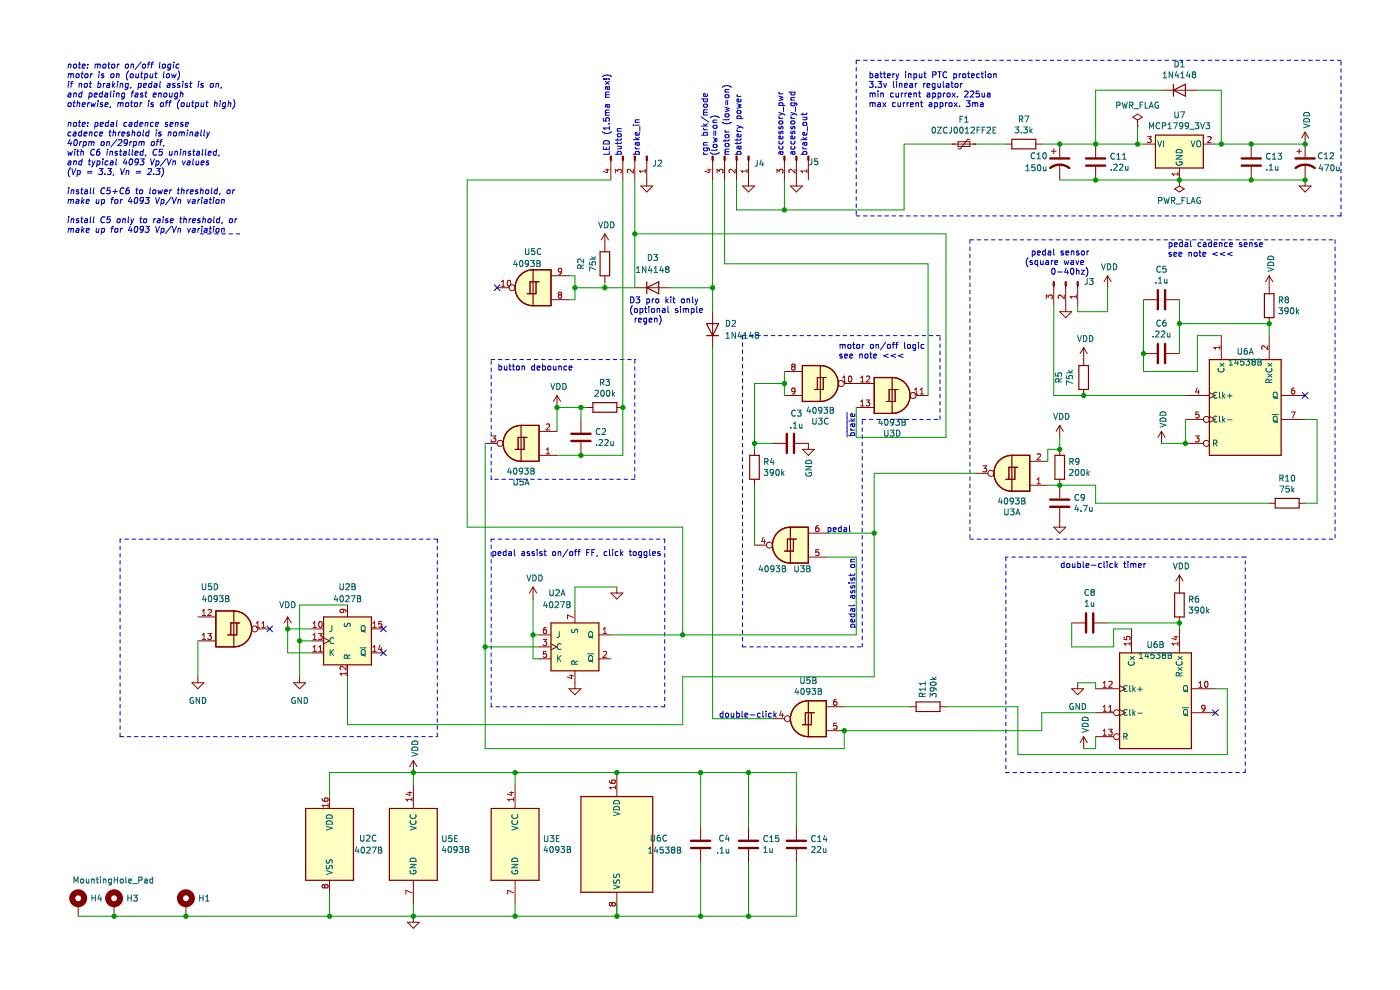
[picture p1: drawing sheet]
<svg xmlns="http://www.w3.org/2000/svg" width="297mm" height="210mm" viewBox="0 0 297 210" stroke-linecap="round" stroke-linejoin="round" font-family="sans-serif">
<path d="M.1 .1h296.9v209.9h-296.9z" fill-rule="evenodd" fill="#fff" stroke="#fff" stroke-width=".21"/>
<path d="M165 112.9a3.8 3.8 0 0 1 2.7-1.1v7.6a3.8 3.8 0 0 1-3.5-2.3 3.8 3.8 0 0 1 .8-4.2z" fill-rule="evenodd" fill="#ffffc2" stroke="#ffffc2" stroke-width=".21"/>
<path d="M167.7 111.8a3.8 3.8 0 0 0-3.8 3.8 3.8 3.8 0 0 0 3.8 3.8" fill="none" stroke="#840000" stroke-width=".25"/>
<path d="M167.7 111.8h3.8v7.6h-3.8z" fill-rule="evenodd" fill="#ffffc2" stroke="#840000" stroke-width=".25"/>
<g fill="none" stroke="#840000" stroke-width=".21">
<path d="M160.1 95.3v1.3M163.9 94h2.8M168.7 94h2.8v1.3M170.2 95.3h2.6l-1.3 1.3zM160.1 115.6h2.5M160.1 101.7v1.2M168.3 114.4v2.5h-1.9M168.9 114.4h-1.9v2.5M171.5 118.2h3.8M171.5 113.1h3.8M69.9 169v2.5M69.9 186.7v2.6"/>
<circle cx="163.2" cy="115.6" r=".63"/>
</g>
<path d="M159 96.6h2.1v5.1h-2.1zM165 112.9a3.8 3.8 0 0 1 2.7-1.1h3.8v7.6h-3.8a3.8 3.8 0 0 1-3.5-2.3 3.8 3.8 0 0 1 .8-4.2zM171.5 148.6a3.8 3.8 0 0 0-3.8 3.9 3.8 3.8 0 0 0 3.8 3.8M64.8 171.5h10.2v15.2h-10.2z" fill="none" stroke="#840000" stroke-width=".25"/>
<path d="M161.9 114l-.3 .9h.8M162.2 114.5v.8M173.6 111.5l-.3 .1-.2 .2-.1 .7 .3 .3 .4-.1-.1-.6-.3-.1-.3 .2M173.7 116.6h-.6l-.1 .6 .6-.1 .1 .6-.2 .2-.5-.2M68.3 169.4l.1 .3 .2 .2 .8 .1 .2-.3-.1-.4-.6 .1-.1 .3 .3 .3M69.6 170.5v.7M69.6 170.8h-1.3l.4 .4M68.9 187.9l.2-.3h.3l.2 .3-.1 .3-.1 .2h-.3l-.2-.3M68.9 187.9l-.3-.3-.3 .3v.2l.3 .3 .3-.3M68.9 187.9v.2" fill="none" stroke="#a90000" stroke-width=".21"/>
<g fill="none" stroke="#006464" stroke-width=".21">
<path d="M162.1 99.6h.8l-.4 .5 .3 .1v.5l-.2 .1-.5-.1M162.2 97.9h.6l.1-.5-.7-.1v1.2M162.5 97.9l.4 .6M163.7 97.2l-.3 .9h.8M164 97.7v.8M164.7 99.7l.2-.1a.68 .68 0 0 1 .4 .6 .68 .68 0 0 1-.4 .6l-.3-.4zM165.8 99.6v1.2M166.3 100l-.5 .5M167.8 90.7v.1M168.3 90.8h.7M168.3 89.9l.4-.4v1.3M168.7 87.1a.56 .56 0 0 0-.8 .5 .56 .56 0 0 0 .8 .6"/>
<path d="M169.2 87h.7l-.4 .5 .4 .1v.6l-.2 .1-.5-.1M169.6 90v.8l.5-.1M170.1 90v.8M170.9 98.9h1.3l-1.3 .8h1.3M171 97.9a.68 .68 0 0 1 .8-.2 .68 .68 0 0 1 .4 .6h-1.3zM161.4 120l-.3 .9h.7M164.1 100.1l-.2 .3-.4-.1-.1-.6 .5-.1 .2 .2-.1 .7-.1 .3h-.4M166 100.4l.3 .4M171 100.3a.58 .58 0 0 0 .6 .7 .58 .58 0 0 0 .5-.8h-.5v.3M161.7 120.4v.9M162.4 120.1l.2-.1a.68 .68 0 0 1 .4 .6 .68 .68 0 0 1-.4 .7l-.3-.5zM164.2 120.6l-.2 .2-.4-.1-.1-.6 .5-.1 .2 .3-.1 .7-.1 .2-.4 .1"/>
<path d="M164.6 120h.8l-.4 .5 .4 .1v.6l-.2 .1-.6-.1M166 120h.4l.2 .3-.2 .3 .2 .1 .1 .3-.3 .3h-.4zM166 120.6h.4M168.6 120v1l.3 .3 .3-.1 .1-.2v-1M169.8 120h.8l-.4 .5 .4 .1v.6l-.2 .1-.6-.1M171.2 120h.4l.2 .3-.2 .3 .2 .1 .1 .3-.3 .3h-.4zM171.2 120.6h.4M69.2 175.2l1.3 .5-1.3 .4M69.4 174.2a.66 .66 0 0 1 .8-.1 .66 .66 0 0 1 .3 .7h-1.3zM69.4 173a.66 .66 0 0 1 .8-.1 .66 .66 0 0 1 .3 .7h-1.3zM75.7 179.6l-.3 .9h.8M76.5 177.2v1l.2 .2h.4l.1-.2v-1"/>
<path d="M76.7 179.8l.2-.1a.68 .68 0 0 1 .4 .6 .68 .68 0 0 1-.4 .7l-.3-.5zM77.8 177.3l.4-.1 .3 .3-.8 .9h.8M77.8 179.8l.5-.1 .2 .4-.7 .9h.7M79 179.7h.8l-.5 1.3M79.7 177.3a.56 .56 0 0 0-.7 .5 .56 .56 0 0 0 .7 .5M80.3 179.7h.4l.3 .2-.3 .4 .3 .1v.3l-.2 .3h-.5zM69.2 184.7l1.3 .4-1.3 .4M69.3 182.4v.6h.4l.2-.5 .3-.1 .3 .2-.1 .5M69.3 183.6l-.1 .5 .3 .2 .3-.1 .2-.6h.4v.7M76 180.1v.9M80.3 180.3h.4"/>
</g>
<path d="M64.8 171.5h10.2v15.2h-10.2z" fill-rule="evenodd" fill="#ffffc2" stroke="#ffffc2" stroke-width=".25"/>
<path d="M166.9 92v4.1M168.4 92v4.1" fill="none" stroke="#840000" stroke-width=".51"/>
<path d="M168.8 149.8a3.8 3.8 0 0 1 2.7-1.2v7.7a3.8 3.8 0 0 1-3.5-2.4 3.8 3.8 0 0 1 .8-4.1z" fill-rule="evenodd" fill="#ffffc2" stroke="#ffffc2" stroke-width=".21"/>
<path d="M171.5 148.6h3.8v7.7h-3.8z" fill-rule="evenodd" fill="#ffffc2" stroke="#840000" stroke-width=".25"/>
<g fill="none" stroke="#840000" stroke-width=".21">
<path d="M128.3 49.6v3.8M128.3 58.5v1.3M128.3 49.6l-.7 1.3M128.3 49.6l.8 1.3M124.5 86.4h1.3M130.9 86.4h1.2M114.4 134.7h2.5M114.4 139.8h2.5M114.4 137.2h2.5M116.9 136.6l1.3 .6-1.3 .7M122 129.6v2.5M127 134.7h2.6"/>
<path d="M127 139.8h2.6M129.6 125.8h2.5l-1.2 1.3zM130.9 124.5v1.3M227.4 132.1h2.7M232.2 132.1h2.8M240 133.4v5.1M250.2 133.4v5.1M120.7 146.1h2.5l-1.2 1.3zM122 142.3v3.8M163.9 152.5h2.5M172.1 151.2v2.5h-1.9M172.8 151.2h-1.9v2.5"/>
<path d="M175.3 155h3.8M175.3 149.9h3.8M193.1 149.9h1.2M199.4 149.9h1.3M229.9 156.3l-.8 1.2M229.9 156.3v2.5M229.9 156.3l.8 1.2M232.4 151.2h3.8M232.4 146.1h5.1M232.4 156.3h3.8M237.5 150.5l1.3 .7-1.3 .6M237.5 145.5l1.3 .6-1.3 .6"/>
<path d="M252.7 151.2h5.1M252.7 146.1h5.1"/>
<circle cx="167" cy="152.5" r=".63"/>
<circle cx="236.9" cy="151.2" r=".63"/>
<circle cx="236.9" cy="156.3" r=".63"/>
</g>
<path d="M127.3 53.4h2v5.1h-2zM125.8 85.4h5.1v2h-5.1zM49.6 129.6a3.8 3.8 0 0 1 3.8 3.8 3.8 3.8 0 0 1-3.8 3.8M116.9 132.1h10.1v10.2h-10.1zM237.5 138.5h15.2v20.3h-15.2zM168.8 149.8a3.8 3.8 0 0 1 2.7-1.2h3.8v7.7h-3.8a3.8 3.8 0 0 1-3.5-2.4 3.8 3.8 0 0 1 .8-4.1zM194.3 148.9h5.1v2h-5.1z" fill="none" stroke="#840000" stroke-width=".25"/>
<g fill="none" stroke="#a90000" stroke-width=".21">
<path d="M115.2 135.6h.8l-.4 .5 .3 .1v.6l-.2 .1-.5-.1M115.9 133.1l-.4 .1-.2 .2v.7l.2 .3 .4-.2v-.6h-.4l-.2 .2M115.9 138.2h-.6v.6l.6-.1v.6l-.2 .1-.4-.1M121.7 131l-1.3-.6v.9M128 134.4h.7M128 133.5l.3-.4v1.3M128 138.3l.4-.1 .3 .3-.8 .9h.8M238.5 135v.6l.6 .1-.1-.6 .6-.1 .1 .2-.1 .5M239.7 136.6h-1.2l.3 .3M239.7 136.2v.7M249 135.1h.9M249.5 134.9v.8l-.9-.3"/>
<path d="M249.9 136.2v.7M249.9 136.6h-1.3l.4 .3M120.8 143.3h.9M121.2 143.1v.8l-.9-.3M165.7 150.8l-.3 .9h.8M166 151.3v.8M177.4 148.3l-.3 .1-.2 .2-.1 .8 .3 .2 .4-.1-.1-.6-.3-.1-.3 .3M177.5 153.4h-.6l-.1 .6h.6l.1 .6-.2 .1-.5-.1M234 145.8h.7M234 155l.4-.3v1.2M234 150.9h.7M234 144.9l.4-.4v1.3"/>
<path d="M234 150l.4-.4v1.3M234 155.9h.7M235.2 154.7h.7l-.4 .5 .4 .1v.5l-.2 .1-.5-.1M235.2 144.6l.5-.1 .2 .4-.7 .9h.7M235.2 150.9h.7M235.2 150l.4-.4v1.3M254.3 145.8h.7M254.3 144.9l.4-.4v1.3M255.6 150.1l-.2 .3-.4-.1v-.6l.4-.1 .2 .2v.8l-.2 .2-.4 .1M255.6 144.6l.2-.1a.68 .68 0 0 1 .5 .7 .68 .68 0 0 1-.5 .6l-.3-.5z"/>
</g>
<g fill="none" stroke="#006464" stroke-width=".21">
<path d="M123.2 56.9l-.1-.6-.4-.1-.2 .7h1.3M123.8 56.2l-.6 .4M123.8 55v.7l-.9-.7-.4 .2 .2 .5M125.1 55h1.3M125.1 55.6v.6h.6l-.1-.6h.6l.2 .1-.2 .5M125.5 54.5l.5 .5M126.4 57.2l-1.3-.5v.8M126.4 54.5l-.5 .3M127 47.1l.4 1.2 .5-1.2M128.3 47.1a.64 .64 0 0 1 .7 .6 .64 .64 0 0 1-.7 .6zM129.5 47.1a.64 .64 0 0 1 .8 .6 .64 .64 0 0 1-.8 .6zM126.2 82.9l.5-.1 .3 .4-.8 .9h.8"/>
<path d="M127.4 81.1h.6v-.5l-.6-.1v1.2M127.6 82.9l.1-.1a.68 .68 0 0 1 .5 .6 .68 .68 0 0 1-.5 .7l-.3-.5zM127.7 81.1l.4 .6M128.5 80.5h.8l-.4 .5 .4 .1v.5l-.2 .1-.6-.1M128.8 82.9l.2-.1a.68 .68 0 0 1 .4 .6 .68 .68 0 0 1-.4 .7l-.3-.5zM129.9 82.8v1.3M130 83.6l.4 .5M130.4 83.2l-.5 .5M115.7 127.6l-.4 .9h.8M116 128.1v.8M116.6 125.1v1l.3 .3h.2l.3-.3v-1M116.7 127.8l.2-.2a.68 .68 0 0 1 .4 .7 .68 .68 0 0 1-.4 .6l-.3-.5z"/>
<path d="M117.8 127.8l.5-.2 .2 .4-.8 .9h.8M117.9 125.2l.5-.1 .2 .4-.7 .9h.7M118.3 139.1v1.2M118.5 139.6l.5 .7M118.6 134v1.1l-.4 .2M118.9 127.6h.9l-.6 1.3M119 126.4l.4-1.3 .5 1.3M119 136.6a.56 .56 0 0 0-.8 .6 .56 .56 0 0 0 .8 .5M119 139.1l-.7 .7M119.1 126h.6M120.2 127.6h.5l.2 .3-.2 .3 .2 .2 .1 .3-.3 .2h-.5zM120.2 128.2h.5"/>
<path d="M121.3 133.5v.5l.2 .2 .3-.1 .3-.6h.3l.1 .7M124.6 138.7h1.4M124.9 134.2l.3-.2a.43 .43 0 0 1 .5 .4v.4a.42 .42 0 0 1-.4 .5 .42 .42 0 0 1-.4-.5zM124.9 139.2l.3-.1a.43 .43 0 0 1 .5 .4v.4a.42 .42 0 0 1-.4 .4 .42 .42 0 0 1-.4-.4zM125.1 134.9l.7 .5M230.2 128.6h.8M230.2 127.7l.4-.3v1.2M231 125.2a.56 .56 0 0 0-.8 .5 .56 .56 0 0 0 .8 .5M231.5 127.8l.1 .8 .4-.1M231.7 125.6l-.3-.3 .3-.3 .3 .1 .2 .2-.3 .3M231.7 125.6l-.3 .2v.3l.3 .2h.3l.2-.2-.1-.4-.2-.1M231.7 125.6h.2"/>
<path d="M232 127.8v.8M239.8 139.3l.8 .6M240.6 139.3l-.8 .6M241.7 139.7h.7M241.7 138.8l.4-.4v1.3M243.2 138.3l-.3 .9h.8M243.5 136.1v1l.3 .3 .3-.1 .2-.2v-1M243.5 138.8v.9M244.8 138.4h-.6l-.1 .6 .6-.1 .1 .6-.2 .2-.5-.2M245.3 138.4h.8l-.5 .5 .4 .1v.5l-.2 .2-.5-.2M245.4 136.1h-.4l-.1 .3-.1 .7 .2 .3 .5-.2-.1-.6h-.4l-.2 .2M246.1 136.1h.4l.2 .2-.2 .4 .2 .1 .1 .3-.3 .3h-.4z"/>
<path d="M246.1 136.7h.4M246.8 138.9l-.3 .3v.2l.3 .3h.2l.3-.3v-.2l-.3-.3M246.8 138.9l-.3-.2 .3-.3h.2l.3 .2-.3 .3M246.8 138.9h.2M247.8 138.4h.4l.3 .2-.3 .4 .3 .1v.3l-.2 .3h-.5zM247.8 139h.4M249.9 139.3l.9 .6M250.8 139.3l-.9 .6M121.9 140.9v-.6l-.5-.1-.1 .7h1.2M122.5 140.2l-.6 .4M125.1 140l.7 .5M169 146l-.3 .9h.8"/>
<path d="M169.3 146.4v.9M169.9 143.7v1l.2 .3 .4-.1 .1-.2v-1M170 146.1l.2-.1a.68 .68 0 0 1 .4 .7 .68 .68 0 0 1-.4 .6l-.3-.5zM171.8 146.6l-.2 .2-.4-.1v-.6l.4-.1 .2 .3v.7l-.2 .2-.4 .1M171.8 143.7h-.6v.6h.6v.6l-.2 .1-.4-.1M172.2 146h.8l-.4 .5 .4 .1v.6l-.2 .1-.6-.1M172.4 143.7h.4l.3 .2-.3 .4 .3 .1v.3l-.2 .3h-.5zM172.4 144.3h.4M173.6 146h.4l.2 .3-.2 .3 .2 .1 .1 .3-.2 .3h-.5zM173.6 146.6h.4M195.7 147.8l-.1-.7h-.5l-.1 .7h1.3M196.3 147l-.6 .5"/>
<path d="M196.3 144.6v.7M196.3 145.8v.7M196.3 146.2h-1.3l.4 .3M196.3 145h-1.3l.4 .3M197.3 147.9v-.8l.5 .4 .1-.4h.6l.1 .2-.1 .6M197.3 144.1h1.3M197.4 144.9a.75 .75 0 0 1 1.2 .2 .72 .72 0 0 1-1.3-.1zM197.8 143.6l.4 .5M197.9 145.9l.2 .2v.4h-.7l-.1-.4 .3-.2h.7l.2 .2 .1 .4M198.6 143.6l-.5 .4M229.6 154.5l1.2 .5-1.2 .4M229.8 153.5a.66 .66 0 0 1 .7-.1 .66 .66 0 0 1 .3 .7h-1.2z"/>
<path d="M229.8 152.2a.66 .66 0 0 1 .7 0 .66 .66 0 0 1 .3 .6h-1.2zM238.4 156.2h.6l.1-.5-.7-.1v1.2M238.7 156.2l.4 .6M239.1 145.5a.56 .56 0 0 0-.8 .5 .56 .56 0 0 0 .8 .6M239.1 150.6a.56 .56 0 0 0-.8 .5 .56 .56 0 0 0 .8 .5M239.5 140.3a.56 .56 0 0 0 .5 .8 .56 .56 0 0 0 .5-.8M239.7 150.5v1.1l.1 .2M239.7 145.4v1.1l.1 .2M240.3 145.4v1.3M240.3 150.5v1.3M240.5 151.3l.3 .5M240.5 146.2l.3 .5"/>
<path d="M240.8 150.9l-.5 .5M240.8 145.8l-.5 .5M241.4 151.3h.9M241.4 146.2h.9M241.8 145.7v1M249.6 140.3a.56 .56 0 0 0 .5 .8 .56 .56 0 0 0 .6-.8M249.9 141.5l.9 .7M250.2 143.4l-.1-.6-.5-.1-.1 .7h1.3M250.8 142.6l-.6 .5M250.8 141.5l-.9 .7M250.8 150.1h1.4M251.1 145.6l.3-.2a.43 .43 0 0 1 .5 .4v.5a.42 .42 0 0 1-.4 .4 .42 .42 0 0 1-.4-.4z"/>
<path d="M251.1 150.7l.3-.2a.43 .43 0 0 1 .5 .4v.4a.42 .42 0 0 1-.4 .5 .42 .42 0 0 1-.4-.5zM251.3 146.4l.7 .4M251.3 151.5l.7 .4"/>
</g>
<g fill="#ffffc2" stroke="#ffffc2" stroke-width=".25">
<path d="M116.9 132.1h10.1v10.2h-10.1z" fill-rule="evenodd"/>
<path d="M237.5 138.5h15.2v20.3h-15.2z" fill-rule="evenodd"/>
</g>
<path d="M230.4 130.1v4.1M231.9 130.1v4.1" fill="none" stroke="#840000" stroke-width=".51"/>
<path d="M49.6 129.6a3.8 3.8 0 0 1 3.8 3.8 3.8 3.8 0 0 1-3.8 3.8z" fill-rule="evenodd" fill="#ffffc2" stroke="#ffffc2" stroke-width=".21"/>
<path d="M45.8 129.6h3.8v7.6h-3.8z" fill-rule="evenodd" fill="#ffffc2" stroke="#840000" stroke-width=".25"/>
<g fill="none" stroke="#840000" stroke-width=".21">
<path d="M246.4 19.1h7.6M129.6 34v4.2M132.1 34v4.2M134.7 34v4.2M137.2 34v4.2M202 30.6h5M203.2 30.1h2.6v1h-2.6zM205.8 29.5h-.5l-1.6 2.1h-.5M213.4 30.6h1.3M219.7 30.6h1.3M223 32.1h1.1M223.5 31.6v1"/>
<path d="M224.8 30.6v2.8M224.8 34.9v3.3M232.4 30.6v2.8M232.4 35.4v2.8M240.3 24.9l1-.7 1 .7-1 .6zM241.3 26.8h.1M241.3 25.5v1.3M242.6 30.6h2.5M250.2 38.2h.1M250.2 35.6v3.9M255.3 30.6h2.5M265.4 30.6v2.8"/>
<path d="M265.4 35.4v2.8M275.1 32.1h1M275.6 31.6v1M275.6 39.5h2.5l-1.2 1.2zM276.9 28v5.4M276.9 34.9v4.6M276.9 28l-.8 1.3M276.9 28l.7 1.3M249.2 40.1l1-.6 1 .6-1 .6zM42 130.9h3.8M42 135.9h3.8M50.2 132.1v2.6h-1.9"/>
<path d="M50.9 132.1h-1.9v2.6M54.7 133.4h2.5M61 130.9l-.7 1.2M61 130.9v2.5M61 130.9l.8 1.2M66.1 133.4h2.5M66.1 135.9h2.5M66.1 138.5h2.5M68.6 135.3l1.3 .6-1.3 .7M73.7 128.3v2.6M78.8 133.4h2.5M78.8 138.5h2.5"/>
<path d="M113.1 124.5l-.8 1.3M113.1 124.5v2.6M113.1 124.5l.7 1.3M40.7 144.8h2.6l-1.3 1.3zM42 143.6v1.2M62.3 144.8h2.5l-1.2 1.3zM63.6 143.6v1.2M73.7 141v2.6M227.4 146.1h2.5l-1.3 1.3zM228.6 144.8v1.3M16.6 191.8v2.6M24.2 191.8v2.6"/>
<path d="M39.4 191.8v2.6"/>
<circle cx="54" cy="133.4" r=".63"/>
</g>
<path d="M248.9 17.9v2.5M248.9 19.1l2.6-1.2v2.5zM214.7 29.5h5v2.1h-5zM245.1 28.7h10.2v6.9h-10.2zM113.1 57.2a3.8 3.8 0 0 0-3.8 3.8 3.8 3.8 0 0 0 3.8 3.8M45.8 129.6h3.8a3.8 3.8 0 0 1 3.8 3.8 3.8 3.8 0 0 1-3.8 3.8h-3.8zM68.6 130.9h10.2v10.1h-10.2z" fill="none" stroke="#840000" stroke-width=".25"/>
<g fill="none" stroke="#a90000" stroke-width=".21">
<path d="M128.4 36h.9M128.9 35.9v.7l-1-.3M130.5 36.7v-.8l.5 .4 .1-.3h.6l.1 .2-.1 .5M134.4 35.9v.8l-1-.8-.3 .3 .1 .4M136.9 35.9v.7M136.9 36.3h-1.3l.4 .3M243.4 29h.8l-.4 .5 .4 .1v.5l-.2 .1-.6-.1M249.9 36.5v.8M249.9 36.9h-1.3l.4 .4M256.2 29.1l.5-.1 .2 .3-.8 .9h.8M42.9 130.6h.7M42.9 129.6l.4-.3v1.3"/>
<path d="M42.9 134.7l.4-.3v1.2M42.9 135.6h.7M44.1 134.4h.8l-.5 .4 .4 .2v.5l-.2 .1-.5-.1M44.1 129.4l.5-.1 .3 .3-.8 1h.8M54.3 133.1h.8M54.3 132.2l.4-.4v1.3M55.6 133.1h.7M55.6 132.2l.3-.4v1.3M66.4 133.1h.7M66.4 135.6h.7M66.4 132.2l.4-.4v1.3M66.4 134.7l.4-.3v1.2"/>
<path d="M66.4 137.3l.4-.4v1.3M66.4 138.2h.7M67.6 134.4h.7l-.4 .4 .4 .2v.5l-.2 .1-.5-.1M67.6 138.2h.7M67.6 137.3l.4-.4v1.3M67.7 131.9l.2-.1a.68 .68 0 0 1 .5 .7 .68 .68 0 0 1-.5 .6l-.3-.5zM72.7 129.2l.2 .3v.3l-.6 .1-.2-.4 .3-.3 .7 .1 .2 .2 .1 .3M79.1 133.1h.7M79.1 138.2h.7M79.1 132.2l.4-.4v1.3M79.1 137.3l.4-.4v1.3M80.6 136.8l-.3 .9h.8"/>
<path d="M80.9 137.3v.9M81 131.8h-.6l-.1 .6h.6l.1 .6-.2 .1-.5-.1M73.4 141.3v.8l-.9-.8-.4 .3 .2 .5M73.4 142.5v.8M73.4 142.9h-1.3l.4 .4"/>
</g>
<g fill="none" stroke="#006464" stroke-width=".21">
<path d="M246.8 16.5h.7M246.8 15.6l.3-.4v1.3M248.8 15.2v1.3l-.8-1.3v1.3M249.3 12.9a.64 .64 0 0 1 .7 .7 .64 .64 0 0 1-.7 .6zM249.6 15.2l-.3 .9h.8M249.9 15.7v.8M250.5 14.2h.7M250.5 13.3l.3-.4v1.3M250.5 15.6l.4-.4v1.3M250.5 16.5h.7M252 15.2l-.3 .9h.8M252.3 15.7v.8"/>
<path d="M253.2 15.8l-.3 .2v.3l.3 .2h.2l.3-.2-.1-.4-.2-.1M253.2 15.8l-.3-.3 .3-.3h.2l.3 .3-.3 .3M253.2 15.8h.2M139.1 34l-.1 1.1-.4 .2M139.6 34.1l.5-.1 .2 .3-.7 1h.7M197.8 27.1l.2-.1a.68 .68 0 0 1 .5 .6 .68 .68 0 0 1-.5 .6l-.3-.4zM198.9 27h.8l-.8 1.2h.8M200.9 27.1a.56 .56 0 0 0-.8 .5 .56 .56 0 0 0 .8 .5M201.8 27v1.1l-.4 .1M202.5 27.1l.2-.1a.68 .68 0 0 1 .4 .6 .68 .68 0 0 1-.4 .6l-.3-.4zM203.7 25.3h.4M203.7 27.1l.2-.1a.68 .68 0 0 1 .4 .6 .68 .68 0 0 1-.4 .6l-.3-.4z"/>
<path d="M204.3 24.7h-.6v1.2M204.7 25.9h.7M204.7 25l.3-.3v1.2M204.8 28.2h.7M204.8 27.3l.4-.3v1.2M206 27.1l.5-.1 .2 .3-.8 .9h.8M207.3 27.6h.4M207.9 27h-.6v1.2M208.4 27.6h.4M209 27h-.6v1.2M209.4 27.1l.5-.1 .2 .3-.8 .9h.8M210.7 27.6h.4"/>
<path d="M211.3 27h-.6v1.2h.6M215.4 26.9h.7l-.4 .5 .4 .1v.6l-.2 .1-.5-.1M216.3 25.3l.6-.1v-.5l-.6-.1v1.3M216.6 25.3l.4 .6M216.7 28.1v.1M217.2 26.9h.8l-.5 .5 .4 .1v.6l-.2 .1-.5-.1M217.4 24.6h.9l-.6 1.3M217.7 36.2h.7M217.7 35.3l.3-.4v1.3M218.5 26.9v1.3M218.6 27.7l.4 .5M219 27.3l-.5 .5"/>
<path d="M219.5 32.5a.56 .56 0 0 0-.8 .5 .56 .56 0 0 0 .8 .6M219.5 34.9h-.6v.7l.6-.1v.6l-.1 .1-.5-.1M220 33.7h.7M220 32.8l.4-.4v1.3M220.2 35.1l.2-.2a.68 .68 0 0 1 .4 .7 .68 .68 0 0 1-.4 .6l-.3-.5zM221.3 32.5l.2-.1a.68 .68 0 0 1 .5 .6 .68 .68 0 0 1-.5 .7l-.3-.5zM221.3 35.4l.1 .8 .5-.1M221.9 35.4v.8M235.7 36v.1M236.3 34.9l.5-.1 .2 .4-.8 .9h.8M236.5 32.6a.56 .56 0 0 0-.8 .5 .56 .56 0 0 0 .8 .6M236.9 22.3h.6l.1-.5-.7-.1v1.2"/>
<path d="M236.9 33.8h.8M236.9 32.9l.4-.4v1.3M237.5 34.9l.5-.1 .2 .4-.8 .9h.8M238.1 21.7l.3 1.2 .2-.9 .2 .9 .3-1.2M238.2 33.8h.7M238.2 32.9l.3-.4v1.3M238.8 35.2v.8h.5M239.3 35.2v.9M239.6 22.3h.6l.1-.5-.7-.1v1.2M239.9 22.3l.5 .6M240.6 23.1h1M241.9 22.3h.4"/>
<path d="M242.5 21.7h-.6v1.2M243 21.7v1.2h.6M243.8 22.9l.4-1.2 .4 1.2M243.9 27.3v-1.3l.4 .9 .4-.9v1.3M243.9 22.6h.6M245.6 29.9l.4 1.2 .4-1.2M245.7 21.7a.58 .58 0 0 0-.7 .6 .58 .58 0 0 0 .8 .5v-.4h-.2M246 26.2a.56 .56 0 0 0-.8 .5 .56 .56 0 0 0 .8 .5M246.6 26.7l.6-.1v-.4l-.6-.2v1.3M246.8 29.9v1.2M247.8 27.3h.7M247.8 26.4l.4-.4v1.3"/>
<path d="M248.9 26h.9l-.6 1.3M249.2 23.7v1.1l.3 .2 .3-.1 .2-.1v-1.1M249.5 33h1.3l-1.3 .7h1.3M249.6 34.3a.58 .58 0 0 0 .6 .8 .58 .58 0 0 0 .5-.8h-.5v.2M249.7 31.8a.66 .66 0 0 1 .7-.1 .66 .66 0 0 1 .4 .7h-1.3zM250.4 23.7h.9l-.5 1.3M250.9 26.6l-.2 .2h-.4v-.6l.4-.2 .2 .3v.7l-.2 .2-.4 .1M252.1 26.6l-.2 .2h-.4v-.6l.4-.2 .2 .3v.7l-.2 .2-.4 .1M252.4 27.4h1M252.7 29.9l.4 1.2 .4-1.2M253.5 26h.8l-.4 .5 .4 .1v.6l-.2 .1-.6-.1M253.9 30l.3-.1a.43 .43 0 0 1 .5 .4v.4a.42 .42 0 0 1-.4 .5 .42 .42 0 0 1-.4-.5z"/>
<path d="M254.7 26l.4 1.3 .4-1.3M255.8 26h.8l-.4 .5 .4 .1v.6l-.2 .1-.6-.1M268.7 36v.1M269.3 36.1h.7M269.3 35.2l.4-.4v1.3M269.5 32.6a.56 .56 0 0 0-.8 .5 .56 .56 0 0 0 .8 .6M270 33.8h.7M270 32.9l.3-.4v1.3M270.6 35.2v.8h.5M271.1 35.2v.9M271.1 32.5h.8l-.4 .5 .3 .1v.6l-.2 .1-.5-.1M276.6 26.3l1.2 .4-1.2 .4"/>
<path d="M276.7 25.2a.66 .66 0 0 1 .8 0 .66 .66 0 0 1 .3 .6h-1.2zM276.7 24a.66 .66 0 0 1 .8-.1 .66 .66 0 0 1 .3 .7h-1.2zM280.2 34.9l-.3 .9h.8M280.5 32.5a.56 .56 0 0 0-.8 .5 .56 .56 0 0 0 .8 .6M280.5 35.4v.8M281 33.7h.7M281 32.8l.3-.4v1.3M281 34.9h.9l-.6 1.3M282.2 32.5l.5-.1 .2 .4-.8 .9h.8M282.4 35.1l.2-.2a.68 .68 0 0 1 .4 .7 .68 .68 0 0 1-.4 .6l-.3-.5zM283.6 35.4v.8l.5-.1M284.1 35.4v.8"/>
<path d="M245.8 42.5h.6l.1-.5-.7-.1v1.2M246.9 41.9l.3 1.2 .3-.9 .2 .9 .3-1.2M248.5 42.5h.6l.1-.5-.7-.1v1.2M248.8 42.5l.4 .6M249.5 43.3h.9M250.8 42.5h.4M251.4 41.9h-.6v1.2M251.8 41.9v1.2h.6M252.7 43.1l.4-1.2 .4 1.2M252.8 42.8h.6M254.6 41.9a.58 .58 0 0 0-.7 .6 .58 .58 0 0 0 .8 .5v-.4h-.3M42.9 123.8v1.1l.3 .2 .3-.1 .1-.1v-1.1"/>
<path d="M43.3 126.3l-.3 .9h.8M43.6 126.8v.8M44.3 126.5l.2-.1a.68 .68 0 0 1 .4 .6 .68 .68 0 0 1-.4 .6l-.3-.5zM44.9 123.8h-.7v.6h.6l.1 .6-.2 .1-.5-.1M45.5 123.8a.64 .64 0 0 1 .7 .7 .64 .64 0 0 1-.7 .6zM46.1 126.9l-.2 .2h-.4v-.6l.4-.1 .2 .2v.7l-.2 .3h-.4M46.5 126.4h.8l-.4 .4 .4 .2v.5l-.2 .1-.6-.1M47.9 126.4h.4l.2 .2-.2 .4 .2 .1 .1 .3-.2 .2h-.5zM47.9 127h.4M59.3 127.6l.5 1.3 .4-1.3M60.6 127.6a.64 .64 0 0 1 .7 .7 .64 .64 0 0 1-.7 .6zM61.9 127.6a.64 .64 0 0 1 .7 .7 .64 .64 0 0 1-.7 .6z"/>
<path d="M70 137.8v1.3M70.2 138.3l.6 .8M70.4 132.7l-.1 1.1-.4 .2M70.8 137.8l-.8 .7M70.8 135.4a.56 .56 0 0 0-.8 .5 .56 .56 0 0 0 .8 .5M71.2 126.3l-.3 .9h.8M71.5 126.8v.8M72.1 123.8v1.1l.3 .2 .3-.1 .1-.1v-1.1M72.2 126.5l.2-.1a.68 .68 0 0 1 .5 .6 .68 .68 0 0 1-.5 .6l-.3-.5zM73.1 132.2l-.1 .5 .3 .2 .3-.1 .2-.5h.4v.6M73.3 126.5l.5-.1 .3 .3-.8 .9h.8M73.4 123.9l.5-.1 .2 .4-.8 .9h.8"/>
<path d="M73.7 139.6l-.1-.6h-.5l-.1 .6h1.3M74.3 138.9l-.6 .4M74.5 126.4h.8l-.5 1.2M74.7 123.8h.4l.2 .3-.2 .3 .2 .1 .1 .4-.3 .2h-.4zM74.7 124.4h.4M75.8 126.4h.4l.3 .2-.3 .4 .3 .1v.3l-.2 .2h-.5zM75.8 127h.4M76.4 137.4h1.3M76.7 138l.2-.2a.43 .43 0 0 1 .6 .4v.4a.42 .42 0 0 1-.5 .5 .42 .42 0 0 1-.4-.5zM76.8 132.8l.1-.1a.43 .43 0 0 1 .6 .4v.5a.42 .42 0 0 1-.5 .4 .42 .42 0 0 1-.4-.4zM76.9 138.8l.6 .4M76.9 133.7l.6 .4"/>
<path d="M111.8 122l.4 1.2 .4-1.2M113 122a.64 .64 0 0 1 .8 .6 .64 .64 0 0 1-.8 .6zM114.3 122a.64 .64 0 0 1 .7 .6 .64 .64 0 0 1-.7 .6zM41 148a.58 .58 0 0 0-.7 .6 .58 .58 0 0 0 .8 .5v-.4h-.3M42.3 147.9v1.3l-.7-1.3v1.3M42.9 147.9a.64 .64 0 0 1 .8 .7 .64 .64 0 0 1-.8 .6zM62.6 148a.58 .58 0 0 0-.7 .6 .58 .58 0 0 0 .8 .5v-.4h-.3M63.9 147.9v1.3l-.7-1.3v1.3M64.5 147.9a.64 .64 0 0 1 .8 .7 .64 .64 0 0 1-.8 .6zM227.7 149.3a.58 .58 0 0 0-.8 .6 .58 .58 0 0 0 .8 .5v-.5h-.2M229 149.2v1.3l-.7-1.3v1.3M229.6 149.2a.64 .64 0 0 1 .7 .7 .64 .64 0 0 1-.7 .6z"/>
<path d="M15.7 187.3v-1.3l.4 .9 .4-.9v1.3M17.2 186.5h.3l.3 .2v.4l-.3 .2-.4-.2zM18.3 186.5l.1 .7h.4M18.8 186.5v.8M19.4 186.6l.5-.1 .1 .8M19.4 186.5v.8M19.5 190.5h.7M19.5 189.8v1.3M20.2 189.8v1.3M20.4 186.5h.5M20.6 186v1.1l.3 .2M21.1 189.8l-.3 .9h.8"/>
<path d="M21.3 186v.2M21.3 186.5v.8M21.4 190.3v.8M21.9 186.6l.5-.1 .1 .8M21.9 186.5v.8M23.6 186.5h-.3l-.3 .2 .1 .5h.5M23.6 186.5v1l-.2 .2h-.3M24.2 186v1.3M24.2 186.6h.7M24.9 186v1.3M25.6 186.5h.3l.3 .2v.4l-.3 .2-.4-.2zM26.7 186v1.1l.2 .2"/>
<path d="M27.1 190.5h.8M27.1 189.9v1.2M27.3 186.9l.6-.1v-.3h-.4l-.2 .1 .1 .6h.5M27.9 189.9v1.2M28.2 187.4h.9M28.3 189.9h.8l-.4 .5 .4 .1v.5l-.2 .1-.6-.1M29.4 186.7l.6-.1 .1-.4-.7-.2v1.3M30.7 186.5h.5v.8M31.2 186.8l-.6 .2 .2 .3 .4-.1M32.4 186.5h-.4l-.2 .2 .1 .5h.5M32.4 186v1.3M42.4 189.9v1.2"/>
<path d="M42.4 190.5h.7M43.1 189.9v1.2M43.6 191.1h.8M43.6 190.2l.4-.3v1.2"/>
</g>
<path d="M222.8 35.6a3.3 3.3 0 0 1 4 0M222.8 33.6h4M230.4 35.1h4.1M230.4 33.6h4.1M263.4 35.1h4.1M263.4 33.6h4.1M274.8 35.6a3.3 3.3 0 0 1 4.1 0M274.8 33.6h4.1" fill="none" stroke="#840000" stroke-width=".51"/>
<g fill="#ffffc2" stroke="#ffffc2" stroke-width=".25">
<path d="M245.1 28.7h10.2v6.9h-10.2z" fill-rule="evenodd"/>
<path d="M68.6 130.9h10.2v10.1h-10.2z" fill-rule="evenodd"/>
</g>
<g fill="none" stroke="#840000" stroke-width="1.3">
<circle cx="16.6" cy="190.5" r="1.27"/>
<circle cx="24.2" cy="190.5" r="1.27"/>
<circle cx="39.4" cy="190.5" r="1.27"/>
</g>
<g fill="#840000" stroke="#840000" stroke-width=".21">
<path d="M129.5 33.1h.2v.9h-.2z" fill-rule="evenodd"/>
<path d="M132 33.1h.3v.9h-.3z" fill-rule="evenodd"/>
<path d="M134.5 33.1h.3v.9h-.3z" fill-rule="evenodd"/>
<path d="M137.1 33.1h.2v.9h-.2z" fill-rule="evenodd"/>
</g>
<path d="M110.4 58.3a3.8 3.8 0 0 1 2.7-1.1v7.6a3.8 3.8 0 0 1-3.5-2.3 3.8 3.8 0 0 1 .8-4.2z" fill-rule="evenodd" fill="#ffffc2" stroke="#ffffc2" stroke-width=".21"/>
<path d="M113.1 57.2h3.8v7.6h-3.8z" fill-rule="evenodd" fill="#ffffc2" stroke="#840000" stroke-width=".25"/>
<g fill="none" stroke="#840000" stroke-width=".21">
<path d="M113.7 59.8v2.5h-1.9M114.4 59.8h-2v2.5M116.9 58.5h3.8M105.5 61h2.5M116.9 63.6h3.8"/>
<circle cx="108.6" cy="61" r=".63"/>
</g>
<path d="M110.4 58.3a3.8 3.8 0 0 1 2.7-1.1h3.8v7.6h-3.8a3.8 3.8 0 0 1-3.5-2.3 3.8 3.8 0 0 1 .8-4.2zM110.5 90.2a3.8 3.8 0 0 0-3.8 3.8 3.8 3.8 0 0 0 3.8 3.9" fill="none" stroke="#840000" stroke-width=".25"/>
<path d="M106.4 59.8l.4-.3v1.2M107.7 59.6l.2-.1a.68 .68 0 0 1 .5 .6 .68 .68 0 0 1-.5 .6l-.3-.5zM119.2 57.5l-.3 .2-.3-.1-.1-.6 .4-.1 .3 .3-.1 .7-.2 .2-.3 .1M106.4 60.7h.7M118.7 62.5l-.3-.2 .3-.3h.2l.3 .2-.3 .3M118.7 62.5l-.3 .3v.2l.3 .3h.2l.3-.3v-.2l-.3-.3M118.7 62.5h.2" fill="none" stroke="#a90000" stroke-width=".21"/>
<path d="M109.3 55.2l-.3 .9h.8M109.6 55.7v.8M110.3 55.4l.2-.1a.68 .68 0 0 1 .5 .6 .68 .68 0 0 1-.5 .6l-.3-.5zM111.5 52.7v1.1l.2 .2h.3l.2-.2v-1.1M112.1 55.8l-.2 .2h-.4v-.6l.4-.1 .2 .2v.7l-.2 .3h-.4M112.6 55.3h.8l-.5 .4 .4 .2v.5l-.2 .1-.5-.1M113.4 52.7h-.6l-.1 .6h.7v.6l-.2 .1-.5-.1M113.9 55.3h.4l.3 .2-.3 .4 .3 .1v.3l-.2 .2h-.5zM113.9 55.9h.4M114.7 52.8a.56 .56 0 0 0-.7 .6 .56 .56 0 0 0 .7 .5" fill="none" stroke="#006464" stroke-width=".21"/>
<path d="M107.8 91.4a3.8 3.8 0 0 1 2.7-1.2v7.7a3.8 3.8 0 0 1-3.5-2.4 3.8 3.8 0 0 1 .8-4.1z" fill-rule="evenodd" fill="#ffffc2" stroke="#ffffc2" stroke-width=".21"/>
<path d="M110.5 90.2h3.9v7.7h-3.9z" fill-rule="evenodd" fill="#ffffc2" stroke="#840000" stroke-width=".25"/>
<g fill="none" stroke="#840000" stroke-width=".21">
<path d="M102.9 94h2.6M111.2 92.8v2.5h-1.9M111.8 92.8h-1.9v2.5M114.4 96.6h3.8M114.4 91.5h3.8M118.2 83.9l-.8 1.3M118.2 83.9v2.5M118.2 83.9l.7 1.3M246.4 91.5l-.8 1.3M246.4 91.5v2.5M246.4 91.5l.8 1.3M250.2 122l-.8 1.2"/>
<path d="M250.2 122v3.8M250.2 130.9v1.2M250.2 122l.8 1.2"/>
<circle cx="106.1" cy="94" r=".63"/>
</g>
<path d="M107.8 91.4a3.8 3.8 0 0 1 2.7-1.2h3.9v7.7h-3.9a3.8 3.8 0 0 1-3.5-2.4 3.8 3.8 0 0 1 .8-4.1zM214.7 96.6a3.8 3.8 0 0 0-3.9 3.8 3.8 3.8 0 0 0 3.9 3.8M249.2 125.8h2v5.1h-2z" fill="none" stroke="#840000" stroke-width=".25"/>
<path d="M104.4 92.5h.8l-.4 .4 .3 .2v.5l-.1 .1-.6-.1M115.9 96.3h.7M115.9 95.4l.4-.4v1.3M115.9 90l.5-.1 .2 .4-.8 .9h.8" fill="none" stroke="#a90000" stroke-width=".21"/>
<g fill="none" stroke="#006464" stroke-width=".21">
<path d="M108 99.2l-.3 .9h.8M108.3 99.7v.9M109.1 99.4l.1-.1a.68 .68 0 0 1 .5 .6 .68 .68 0 0 1-.5 .7l-.3-.5zM110.9 99.8l-.3 .3-.3-.1-.1-.6 .4-.1 .3 .2-.1 .8-.2 .2-.3 .1M111.3 99.3h.8l-.4 .5 .3 .1v.5l-.2 .2-.5-.2M112.6 99.3h.5l.2 .2-.2 .4 .2 .1 .1 .3-.3 .3h-.5zM112.6 99.9h.5M116.8 81.3l.5 1.3 .4-1.3M118.1 81.3a.64 .64 0 0 1 .8 .7 .64 .64 0 0 1-.8 .6zM119.4 81.3a.64 .64 0 0 1 .7 .7 .64 .64 0 0 1-.7 .6zM246.1 89.8l1.3 .4-1.3 .4M246.3 88.7a.66 .66 0 0 1 .7 0 .66 .66 0 0 1 .4 .7h-1.3z"/>
<path d="M246.3 87.5a.66 .66 0 0 1 .7-.1 .66 .66 0 0 1 .4 .7h-1.3zM109 101.6v1l.3 .3h.2l.3-.3v-1M111 101.6h-.6l-.1 .6 .6-.1 .1 .7-.2 .1-.5-.1M111.4 102.9l.4-1.3 .4 1.3M111.5 102.5h.6M248.9 119.4l.4 1.3 .4-1.3M250.2 119.4a.64 .64 0 0 1 .7 .7 .64 .64 0 0 1-.7 .6zM251.4 119.4a.64 .64 0 0 1 .8 .7 .64 .64 0 0 1-.8 .6zM252.2 128.8h.8l-.4 .5 .4 .1v.5l-.2 .1-.6-.1M252.4 127.1h.6v-.5l-.6-.1v1.2M252.7 127.1l.4 .6M254.2 126.5h-.4l-.2 .3v.7l.2 .2 .4-.1v-.6l-.4-.1-.2 .3"/>
<path d="M254.2 129.3l-.2 .3-.4-.1v-.6l.4-.1 .2 .2v.7l-.2 .3h-.4M254.8 128.9l.2-.1a.68 .68 0 0 1 .5 .6 .68 .68 0 0 1-.5 .6l-.3-.4zM256 128.8v1.2M256.1 129.6l.4 .4M256.5 129.2l-.5 .5"/>
</g>
<path d="M212 97.7a3.8 3.8 0 0 1 2.7-1.1v7.6a3.8 3.8 0 0 1-3.6-2.3 3.8 3.8 0 0 1 .9-4.2z" fill-rule="evenodd" fill="#ffffc2" stroke="#ffffc2" stroke-width=".21"/>
<path d="M214.7 96.6h3.8v7.6h-3.8z" fill-rule="evenodd" fill="#ffffc2" stroke="#840000" stroke-width=".25"/>
<g fill="none" stroke="#840000" stroke-width=".21">
<path d="M151.2 34v4.2M153.7 34v4.2M156.3 34v4.2M157.5 39.5h2.6l-1.3 1.2zM158.8 34v5.5M151.2 66.1v7.6M223.5 60.6v4.2M226.1 60.6v4.2M228.6 60.6v4.2M215.3 99.1v2.6h-1.9M215.9 99.1h-1.9v2.6M218.5 97.9h3.8"/>
<path d="M207 100.4h2.6M218.5 102.9h3.8"/>
<circle cx="210.2" cy="100.4" r=".63"/>
</g>
<path d="M149.9 71.2h2.5M149.9 68.7h2.5l-1.2 2.5zM174 77.5a3.8 3.8 0 0 1 3.8 3.9 3.8 3.8 0 0 1-3.8 3.8M212 97.7a3.8 3.8 0 0 1 2.7-1.1h3.8v7.6h-3.8a3.8 3.8 0 0 1-3.6-2.3 3.8 3.8 0 0 1 .9-4.2z" fill="none" stroke="#840000" stroke-width=".25"/>
<g fill="none" stroke="#a90000" stroke-width=".21">
<path d="M150 36h.9M150.4 35.9v.7l-.9-.3M152.1 36.7v-.8l.5 .4 .1-.3h.6l.1 .2-.1 .5M155.9 35.9v.8l-.9-.8-.3 .3 .1 .4M158.5 35.9v.7M158.5 36.3h-1.3l.4 .3M222 63.4v-.8l.4 .4 .2-.4h.5l.1 .2-.1 .6M225.8 62.6v.8l-.9-.8-.4 .2 .1 .5M228.3 62.6v.7M228.3 62.9h-1.3l.4 .4M208.5 98.8h.8l-.4 .5 .3 .1v.6l-.1 .1-.6-.1M220 96.4l.5-.1 .2 .3-.8 .9h.8"/>
<path d="M220 102.6h.7M220 101.7l.4-.3v1.2"/>
</g>
<g fill="none" stroke="#006464" stroke-width=".21">
<path d="M160.7 34l-.1 1.1-.4 .2M161.5 33.9l-.3 .9h.8M161.8 34.4v.9M230.6 59.1v1.1l-.4 .1M231.1 59.1h.8l-.4 .5 .3 .1v.5l-.1 .1-.6-.1M154 71.8h.8M154 70.9l.4-.4v1.3M154.1 68a.64 .64 0 0 1 .7 .6 .64 .64 0 0 1-.7 .6zM155.3 68.1l.5-.1 .2 .3-.8 .9h.8M156 70.5v1.3l-.7-1.3v1.3M156.9 70.4l-.3 .9h.8M157.2 70.9v.9"/>
<path d="M157.8 71.8h.7M157.8 70.9l.3-.4v1.3M159.3 70.4l-.3 .9h.8M159.6 70.9v.9M160.4 71l-.2 .3v.2l.2 .3h.3l.2-.3v-.3l-.2-.2M160.4 71l-.2-.2 .2-.3h.3l.2 .2-.2 .3M160.4 71h.3M212.1 105.6l-.3 .9h.8M212.4 106.1v.8M213.1 108v1l.3 .2h.2l.3-.2v-1M213.2 105.8l.2-.2a.68 .68 0 0 1 .4 .7 .68 .68 0 0 1-.4 .6l-.3-.5zM214.4 108h.7l-.4 .4 .4 .2v.5l-.2 .1-.5-.1"/>
<path d="M215 106.2l-.3 .2h-.3l-.1-.6 .4-.2 .3 .3-.1 .7-.2 .3h-.3M215.4 105.6h.8l-.4 .5 .3 .1v.6l-.1 .1-.6-.1M215.5 109.2l.4-1.2 .4 1.2M215.6 108.9h.6M216.7 105.6h.5l.2 .3-.2 .3 .2 .2 .1 .3-.3 .2h-.5zM216.7 106.2h.5"/>
</g>
<g fill="#840000" stroke="#840000" stroke-width=".21">
<path d="M223.4 59.8h.3v.8h-.3z" fill-rule="evenodd"/>
<path d="M226 59.8h.2v.8h-.2z" fill-rule="evenodd"/>
<path d="M228.5 59.8h.2v.8h-.2z" fill-rule="evenodd"/>
<path d="M151 33.1h.3v.9h-.3z" fill-rule="evenodd"/>
<path d="M153.6 33.1h.2v.9h-.2z" fill-rule="evenodd"/>
<path d="M156.1 33.1h.3v.9h-.3z" fill-rule="evenodd"/>
<path d="M158.7 33.1h.2v.9h-.2z" fill-rule="evenodd"/>
</g>
<path d="M174 77.5a3.8 3.8 0 0 1 3.8 3.9 3.8 3.8 0 0 1-3.8 3.8z" fill-rule="evenodd" fill="#ffffc2" stroke="#ffffc2" stroke-width=".21"/>
<path d="M170.2 77.5h3.8v7.7h-3.8z" fill-rule="evenodd" fill="#ffffc2" stroke="#840000" stroke-width=".25"/>
<g fill="none" stroke="#840000" stroke-width=".21">
<path d="M134.7 61h7.6M166.4 78.8h3.8M166.4 83.9h3.8M174.7 80.1v2.5h-1.9M175.3 80.1h-1.9v2.5M179.1 81.4h2.5M148.6 175.3v2.8M148.6 180.1v2.8"/>
<circle cx="178.5" cy="81.4" r=".63"/>
</g>
<path d="M137.2 59.8v2.5M137.2 61l2.5-1.2v2.5zM170.2 77.5h3.8a3.8 3.8 0 0 1 3.8 3.9 3.8 3.8 0 0 1-3.8 3.8h-3.8zM189.3 80.1a3.8 3.8 0 0 1 3.8 3.8 3.8 3.8 0 0 1-3.8 3.8" fill="none" stroke="#840000" stroke-width=".25"/>
<path d="M168.2 77.8l-.2-.3 .2-.3 .4 .1 .1 .2-.3 .3M168.2 77.8l-.2 .2v.3l.2 .2 .4-.1 .1-.1-.1-.4-.2-.1M168.2 77.8h.2M180.1 79.9l.2-.1a.68 .68 0 0 1 .4 .6 .68 .68 0 0 1-.4 .6l-.3-.4zM168.7 82.8l-.3 .3-.3-.1-.1-.6 .4-.1 .3 .2-.1 .8-.2 .2-.3 .1M178.8 81h.7M178.8 80.1l.3-.3v1.2" fill="none" stroke="#a90000" stroke-width=".21"/>
<g fill="none" stroke="#006464" stroke-width=".21">
<path d="M135 57.8h.8M135 56.9l.4-.4v1.3M137 56.5v1.3l-.7-1.3v1.3M137.5 54a.64 .64 0 0 1 .8 .6 .64 .64 0 0 1-.8 .7zM137.9 56.5l-.3 .9h.8M138.2 57v.8M138.7 54h.8l-.4 .5 .3 .1v.5l-.2 .2-.5-.2M138.8 57.8h.7M138.8 56.9l.3-.4v1.3M140.3 56.5l-.3 .9h.8M140.6 57v.8M141.4 57.1l-.2 .2v.3l.2 .2h.3l.2-.2v-.4l-.2-.1"/>
<path d="M141.4 57.1l-.2-.3 .2-.3h.3l.2 .3-.2 .3M141.4 57.1h.3M171.5 86.3l-.3 .9h.8M171.8 86.8v.9M172.4 88.7v1l.3 .3h.2l.2-.3v-1M172.5 86.5l.2-.1a.68 .68 0 0 1 .5 .6 .68 .68 0 0 1-.5 .7l-.3-.5zM173.6 88.7h.8l-.4 .5 .4 .1v.6l-.2 .1-.6-.1M174.4 86.9l-.3 .3-.3-.1-.1-.6 .4-.1 .3 .2-.1 .8-.2 .2-.3 .1M174.8 86.4h.8l-.5 .5 .4 .1v.5l-.2 .2-.5-.2M175.7 88.8a.56 .56 0 0 0-.8 .5 .56 .56 0 0 0 .8 .6M176.1 86.4h.4l.3 .2-.3 .4 .3 .1v.3l-.2 .3h-.5zM176.1 87h.4"/>
<path d="M153.5 177.3a.56 .56 0 0 0-.8 .5 .56 .56 0 0 0 .8 .5M154.2 177.1l-.3 .9h.8M154.5 177.6v.8M152.2 180.8v.2M152.8 181h.7M152.8 180.1l.3-.4v1.3M154.1 180.1v.8l.5-.1M154.6 180.1v.9"/>
</g>
<path d="M146.6 178.4h4.1M146.6 179.9h4.1" fill="none" stroke="#840000" stroke-width=".51"/>
<path d="M189.3 80.1a3.8 3.8 0 0 1 3.8 3.8 3.8 3.8 0 0 1-3.8 3.8z" fill-rule="evenodd" fill="#ffffc2" stroke="#ffffc2" stroke-width=".21"/>
<path d="M185.5 80.1h3.8v7.6h-3.8z" fill-rule="evenodd" fill="#ffffc2" stroke="#840000" stroke-width=".25"/>
<g fill="none" stroke="#840000" stroke-width=".21">
<path d="M135.9 39.5h2.6l-1.3 1.2zM137.2 38.2v1.3M166.4 34v4.2M167.7 39.5h2.5l-1.3 1.2zM168.9 34v5.5M171.5 34v4.2M235 58.5l-.8 1.3M235 58.5v2.5M235 58.5l.7 1.3M269.3 58.5v3.8M269.3 58.5l-.8 1.3M269.3 58.5l.7 1.3"/>
<path d="M224.8 66.1h2.6l-1.3 1.3zM226.1 64.8v1.3M229.9 73.7l-.8 1.3M229.9 73.7v3.8M229.9 73.7l.8 1.3M242.6 75h2.8M242.6 63.6h2.8M247.4 75h2.8M247.4 63.6h2.8M259.1 71.2v5.1M269.3 67.4v1.3M269.3 71.2v5.1"/>
<path d="M123.2 89v2.8M123.2 93.8v2.8M181.6 81.4h3.9M181.6 86.4h3.9M189.9 82.6v2.6h-1.9M190.5 82.6h-1.9v2.6M194.3 83.9h2.6M224.8 90.2v2.6M224.8 95.3v1.3M224.8 90.2l-.7 1.3M224.8 90.2l.8 1.3M229.9 82.6v1.3"/>
<path d="M251.5 83.9h5.1M251.5 94h3.8M251.5 89h3.8M256.6 83.3l1.2 .6-1.2 .6M256.6 88.3l1.2 .7-1.2 .6M271.8 83.9h5.1M271.8 89h5.1M223.5 111.8h2.6l-1.3 1.3zM224.8 101.7v4M224.8 107.8v4M269.3 106.7h1.2M275.6 106.7h1.3"/>
<path d="M87.7 161.3v2.6M87.7 166.4v5.1M87.7 161.3l-.8 1.3M87.7 161.3l.8 1.3M109.3 166.4v5.1M130.9 163.9v5.1M158.8 175.3v2.8M168.9 175.3v2.8M86.4 195.6h2.6l-1.3 1.3zM87.7 186.7v5.1M87.7 194.4v1.2M109.3 186.7v5.1"/>
<path d="M130.9 189.3v5.1M158.8 180.1v2.8M168.9 180.1v2.8"/>
<circle cx="193.7" cy="83.9" r=".63"/>
<circle cx="255.9" cy="94" r=".63"/>
<circle cx="255.9" cy="89" r=".63"/>
</g>
<path d="M228.9 77.5h2v5.1h-2zM256.6 76.3h15.2v20.3h-15.2zM268.2 62.3h2.1v5.1h-2.1zM185.5 80.1h3.8a3.8 3.8 0 0 1 3.8 3.8 3.8 3.8 0 0 1-3.8 3.8h-3.8zM223.8 96.6h2v5.1h-2zM270.5 105.7h5.1v2.1h-5.1zM82.6 171.5h10.2v15.2h-10.2zM104.2 171.5h10.2v15.2h-10.2zM123.2 169h15.3v20.3h-15.3z" fill="none" stroke="#840000" stroke-width=".25"/>
<g fill="none" stroke="#a90000" stroke-width=".21">
<path d="M164.8 36.7v-.8l.5 .4 .1-.3h.6l.1 .2-.1 .5M168.6 35.9v.8l-.9-.8-.3 .3 .1 .4M171.2 35.9v.7M171.2 36.3h-1.3l.4 .3M183.8 79.9l.5-.1 .2 .3-.8 .9h.8M258.8 73.4v.7M258.8 73.7h-1.3l.4 .4M268.9 73.4v.8l-.9-.8-.3 .2 .1 .5M182.6 81h.7M182.6 80.1l.3-.3v1.2M182.6 85.2l.3-.4v1.3M182.6 86.1h.7"/>
<path d="M183.7 84.8h.8l-.4 .5 .4 .1v.6l-.2 .1-.6-.1M194 83.6h.7M194 82.7l.4-.4v1.3M195.2 83.6h.7M195.2 82.7l.4-.4v1.3M253.6 92.5h.8l-.4 .4 .3 .2v.5l-.2 .1-.5-.1M254 82.2l-.3 1h.7M254.3 82.7v.9M254.3 87.4h-.6v.6l.6-.1v.6l-.2 .2-.4-.2M273.9 87.4h.9l-.6 1.3M274.6 82.3l-.4 .1-.2 .2v.7l.2 .3 .4-.1v-.7h-.4l-.2 .2M86.5 168.1h.9"/>
<path d="M87 167.9v.8l-1-.3M87.4 169.6h-1.3l.4 .3M87.4 169.2v.7M108.1 168.1h.9M108.5 167.9v.8l-.9-.3M109 169.2v.7M109 169.6h-1.3l.4 .3M129.3 165.6v.3l.3 .2 .7 .1 .2-.3-.1-.4-.6 .1v.3l.2 .3M130.5 166.7v.7M130.5 167h-1.2l.3 .4M87.4 189.4l-1.3-.6v.9M109 189.4l-1.3-.6v.9"/>
<path d="M129.8 191.7l.3-.3h.2l.2 .3v.4l-.2 .1-.4-.1-.1-.2M129.8 191.7l-.2-.3-.3 .3v.4l.2 .1 .3-.3M129.8 191.7v.2"/>
</g>
<g fill="none" stroke="#006464" stroke-width=".21">
<path d="M172.2 33.7v1.1l-.5 .1M173.4 33.7h-.6v.6l.6-.1v.6l-.1 .1-.5-.1M233.7 55.9l.4 1.3 .4-1.3M234.9 55.9a.64 .64 0 0 1 .8 .7 .64 .64 0 0 1-.8 .6zM236.2 55.9a.64 .64 0 0 1 .7 .7 .64 .64 0 0 1-.7 .6zM245.2 59.9v.2M245.8 59.2l.3-.4v1.3M246.2 56.6a.56 .56 0 0 0-.8 .5 .56 .56 0 0 0 .8 .5M247 59.2l.1 .8 .5-.1M247.3 56.5h-.6v.6l.6-.1v.6l-.1 .2-.5-.2M247.6 59.2v.9M268.9 56.7l1.3 .5-1.3 .4"/>
<path d="M269.1 55.7a.66 .66 0 0 1 .8-.1 .66 .66 0 0 1 .3 .7h-1.3zM269.1 54.4a.66 .66 0 0 1 .8 0 .66 .66 0 0 1 .3 .6h-1.3zM223.9 79.1v.6l.6 .1v-.6l.6-.1 .1 .2-.1 .5M226.3 79.1h1.2M226.3 79.7v.6l.6 .1-.1-.7h.6l.1 .2-.1 .5M226.7 78.6l.5 .5M227.5 78.6l-.5 .4M228.6 71.2l.4 1.3 .4-1.3M229.8 71.2a.64 .64 0 0 1 .8 .6 .64 .64 0 0 1-.8 .7zM231.1 71.2a.64 .64 0 0 1 .8 .6 .64 .64 0 0 1-.8 .7zM244.6 71.4v.1M245.2 70.3l.4-.1 .3 .4-.8 .9h.8"/>
<path d="M245.8 60.1h.7M246.2 68a.56 .56 0 0 0-.8 .5 .56 .56 0 0 0 .8 .6M246.4 70.3l.5-.1 .2 .4-.8 .9h.8M247.3 67.9l-.4 .1-.2 .2v.7l.2 .3 .4-.1v-.6l-.4-.1-.2 .2M247.6 70.6l.1 .8h.5M248.2 70.6v.9M258.5 78.1a.56 .56 0 0 0 .5 .8 .56 .56 0 0 0 .5-.8M258.8 77l.9 .7M259.7 77l-.9 .7M260.8 77.5h.7M260.8 76.5l.3-.3v1.3M262.3 76.1l-.3 .9h.8"/>
<path d="M262.6 76.6v.9M262.7 73.9v1l.2 .2h.2l.3-.2v-1M263.8 76.2h-.6v.6l.6-.1v.6l-.1 .2-.5-.2M264.3 76.2h.8l-.4 .5 .4 .1v.5l-.2 .2-.6-.2M264.5 73.9h-.3l-.2 .3-.1 .7 .3 .2 .4-.1-.1-.6h-.3l-.3 .2M265 75.1l.4-1.2 .5 1.2M265.1 74.8h.6M265.8 76.7l-.2-.2 .2-.3h.3l.2 .2-.2 .3M265.8 76.7l-.2 .3v.2l.2 .3h.3l.2-.3v-.2l-.2-.3M265.8 76.7h.3M266.9 76.2h.4l.2 .2-.2 .4 .2 .1 .1 .3-.3 .3h-.4zM266.9 76.8h.4"/>
<path d="M268.7 78.1a.56 .56 0 0 0 .5 .8 .56 .56 0 0 0 .5-.8M269 79.3l.8 .7M269 77l.8 .7M269.8 79.3l-.8 .7M269.8 77l-.8 .7M271.3 65.3h.8l-.4 .5 .3 .1v.5l-.2 .2-.5-.2M271.4 63.6h.6l.1-.5-.7-.1v1.3M271.7 63.6l.4 .7M272.9 63.5l-.3-.2 .3-.3h.3l.1 .2-.2 .3M272.9 63.5l-.3 .3v.2l.3 .3 .3-.1 .1-.2v-.4l-.2-.1M272.9 63.5h.2M273.3 65.8l-.3 .3-.3-.1-.1-.6 .4-.1 .3 .2-.1 .8-.2 .2-.3 .1"/>
<path d="M273.9 65.4l.2-.1a.68 .68 0 0 1 .4 .6 .68 .68 0 0 1-.4 .7l-.3-.5zM275 65.3v1.3M275.2 66.1l.3 .5M275.5 65.7l-.5 .5M126.5 94.4v.1M127.1 93.3l.5-.1 .2 .4-.8 .9h.8M127.3 91a.56 .56 0 0 0-.8 .5 .56 .56 0 0 0 .8 .6M127.8 91l.4-.1 .3 .4-.8 .9h.8M128.3 93.3l.5-.1 .2 .4-.8 .9h.8M129.6 93.6v.8h.5M130.1 93.6v.9M186.8 88.9l-.3 .9h.7"/>
<path d="M187.1 89.4v.8M187.7 91.2v1.1l.2 .2h.2l.3-.2v-1.1M187.8 89.1l.2-.2a.68 .68 0 0 1 .4 .7 .68 .68 0 0 1-.4 .6l-.3-.5zM188.9 91.2h.8l-.5 .5 .4 .1v.6l-.2 .1-.5-.1M189.6 89.5l-.2 .2h-.4l-.1-.6 .5-.2 .2 .3-.1 .7-.1 .2-.4 .1M190 88.9h.8l-.4 .5 .3 .1v.6l-.1 .1-.6-.1M190.2 91.2a.64 .64 0 0 1 .7 .7 .64 .64 0 0 1-.7 .6zM191.3 88.9h.5l.2 .3-.2 .3 .2 .2 .1 .3-.3 .2h-.5zM191.3 89.5h.5M223.5 87.7l.4 1.3 .4-1.3M224.6 81l-.1-.6h-.4l-.2 .6h1.3M224.8 87.7a.64 .64 0 0 1 .7 .6 .64 .64 0 0 1-.7 .7z"/>
<path d="M225.2 80.3l-.6 .4M226 87.7a.64 .64 0 0 1 .8 .6 .64 .64 0 0 1-.8 .7zM226.9 99.7l.5-.1 .2 .3-.7 .9h.7M227 97.9h.6v-.5l-.6-.1v1.2M227.3 97.9l.4 .6M227.5 81.3l-1.2-.5v.8M228.2 99.7l.2-.1a.68 .68 0 0 1 .5 .6 .68 .68 0 0 1-.5 .6l-.3-.4zM228.9 97.8l-.2 .2h-.4l-.1-.6 .5-.1 .2 .2-.1 .7-.1 .3h-.4M229.5 99.7l.1-.1a.68 .68 0 0 1 .5 .6 .68 .68 0 0 1-.5 .6l-.3-.4zM230.6 99.6v1.2M231.1 100l-.5 .5M257.4 94h.6l.1-.5-.7-.1v1.2"/>
<path d="M257.7 94l.5 .6M258.2 88.4a.56 .56 0 0 0-.8 .5 .56 .56 0 0 0 .8 .5M258.2 83.3a.56 .56 0 0 0-.8 .5 .56 .56 0 0 0 .8 .5M258.7 83.2v1.1l.2 .2M258.7 88.3v1.1l.2 .1M259.4 83.2v1.3M259.4 88.3v1.2M259.5 84l.4 .5M259.5 89.1l.4 .4M259.9 83.6l-.5 .5M259.9 88.7l-.5 .5M260.4 84h1"/>
<path d="M260.4 89.1h1M260.9 83.5v1M269.2 81.1v-.6h-.5l-.1 .6h1.2M269.8 80.4l-.6 .4M269.9 87.9h1.3M270.3 88.3h.1a.43 .43 0 0 1 .6 .4v.4a.42 .42 0 0 1-.5 .5 .42 .42 0 0 1-.4-.5zM270.3 83.3l.1-.1a.43 .43 0 0 1 .6 .4v.4a.42 .42 0 0 1-.5 .5 .42 .42 0 0 1-.4-.5zM270.4 84.2l.6 .4M270.4 89.2l.6 .5M228.4 107.1l-.3 .9h.7M228.7 107.6v.9M228.8 105a.56 .56 0 0 0-.8 .5 .56 .56 0 0 0 .8 .5"/>
<path d="M229.3 108.3v.2M229.8 107.2h.9l-.6 1.3M230.1 105.4l-.3 .3-.4-.1v-.6l.4-.1 .3 .2-.1 .7-.2 .3-.4 .1M230.7 100.4l.4 .4M231.1 107.6l.1 .8 .5-.1M231.7 107.6v.9M271.5 101.5l.6-.1 .1-.5-.7-.1v1.3M271.5 103.1h.9l-.6 1.3M271.8 101.5l.4 .6M272.7 102.1h.8M272.7 101.2l.4-.4v1.3M273.5 103.1h-.7v.6l.6-.1 .1 .7-.2 .1-.5-.1"/>
<path d="M274.1 100.9l.1-.1a.68 .68 0 0 1 .5 .6 .68 .68 0 0 1-.5 .7l-.3-.5zM274.1 103.1v1.3M274.2 103.9l.3 .5M274.5 103.5l-.4 .5M87.4 159.6l1.2 .4-1.2 .4M87.6 158.6a.66 .66 0 0 1 .7-.1 .66 .66 0 0 1 .3 .7h-1.2zM87.6 157.3a.66 .66 0 0 1 .7-.1 .66 .66 0 0 1 .3 .7h-1.2zM87 175.2l1.3 .5-1.3 .4M87.1 174.1a.56 .56 0 0 0 .5 .8 .56 .56 0 0 0 .5-.8M87.1 172.8a.56 .56 0 0 0 .5 .8 .56 .56 0 0 0 .5-.8M93.9 177.3v1l.3 .2h.3l.1-.2v-1M94.2 179.5l-.3 .9h.7"/>
<path d="M94.5 180v.8M95.2 179.7l.2-.1a.68 .68 0 0 1 .4 .6 .68 .68 0 0 1-.4 .6l-.3-.5zM95.8 177.3h-.6v.6l.6-.1v.6l-.1 .1-.5-.1M96.5 177.9h.4M97.1 177.3h-.6v1.2h.6M97.4 179.6h.8l-.4 .4 .3 .2v.5l-.1 .1-.6-.1M98.7 179.6h.5l.2 .2-.2 .4 .2 .1 .1 .3-.3 .2h-.5zM108.6 175.2l1.2 .5-1.2 .4M108.7 172.8a.56 .56 0 0 0 .5 .8 .56 .56 0 0 0 .5-.8M108.7 174.1a.56 .56 0 0 0 .5 .8 .56 .56 0 0 0 .5-.8M115.5 177.3v1l.2 .2h.4l.1-.2v-1M115.7 179.5l-.3 .9h.8"/>
<path d="M116 180v.8M116.7 177.3h.8l-.4 .4 .3 .2v.5l-.2 .1-.5-.1M116.8 179.7l.1-.1a.68 .68 0 0 1 .5 .6 .68 .68 0 0 1-.5 .6l-.3-.5zM118 177.9h.5M118.6 177.3h-.6v1.2h.6M119 179.6h.8l-.4 .4 .3 .2v.5l-.2 .1-.5-.1M120.3 179.6h.5l.2 .2-.2 .4 .2 .1 .1 .3-.3 .2h-.5zM130.2 172.2l1.2 .4-1.2 .4M130.3 171.2a.66 .66 0 0 1 .8-.1 .66 .66 0 0 1 .3 .7h-1.2zM130.3 169.9a.66 .66 0 0 1 .8-.1 .66 .66 0 0 1 .3 .7h-1.2zM138.1 177.2v1l.3 .2h.2l.3-.2v-1M139.1 179.6l-.3 .9h.8"/>
<path d="M140 177.2h-.3l-.2 .3-.1 .7 .3 .2 .4-.1-.1-.6-.3-.1-.3 .3M140.7 179.7h-.6l-.1 .6 .6-.1 .1 .6-.2 .2-.5-.2M141.2 179.7h.8l-.5 .5 .4 .1v.5l-.2 .2-.5-.2M141.4 177.3a.56 .56 0 0 0-.8 .5 .56 .56 0 0 0 .8 .5M143.7 179.7h.4l.3 .2-.3 .4 .3 .1v.3l-.2 .3h-.5zM162 179.9l.4-.3v1.2M162.8 177.4a.56 .56 0 0 0-.8 .5 .56 .56 0 0 0 .8 .5M163.3 178.5h.7M163.3 177.6l.4-.3v1.2M163.3 180l.1 .8 .4-.1M163.8 180v.8M165.2 177.3h-.6l-.1 .6 .6-.1 .1 .6-.2 .1-.5-.1"/>
<path d="M172.2 179.7l.5-.1 .2 .3-.8 .9h.8M173 177.4a.56 .56 0 0 0-.8 .5 .56 .56 0 0 0 .8 .5M173.4 179.7l.5-.1 .2 .3-.8 .9h.8M173.5 177.6l.3-.3v1.2M173.5 178.5h.7M174.7 180v.8l.5-.1M175 177.2l-.3 .9h.8M175.2 180v.8M175.3 177.7v.8M87 183.3h1.3l-1.3 .8h1.3M87.1 184.7a.58 .58 0 0 0 .5 .7 .58 .58 0 0 0 .5-.8h-.4v.3M87.2 182.1a.66 .66 0 0 1 .7 0 .66 .66 0 0 1 .4 .6h-1.3z"/>
<path d="M97 180.1l-.2 .2h-.4l-.1-.6 .5-.1 .2 .2-.1 .7-.1 .3h-.4M98.7 180.2h.5M108.6 183.3h1.2l-1.2 .8h1.2M108.6 184.7a.58 .58 0 0 0 .6 .7 .58 .58 0 0 0 .5-.8h-.4v.3M108.8 182.1a.66 .66 0 0 1 .7 0 .66 .66 0 0 1 .3 .6h-1.2zM118.6 180.1l-.3 .2h-.3l-.1-.6 .4-.1 .3 .2-.1 .7-.2 .3h-.3M120.3 180.2h.5M130.2 187.7l1.2 .4-1.2 .5M130.2 185.4l.1 .7h.3l.3-.6 .3-.1 .2 .3v.4M130.2 186.6v.5l.2 .3 .3-.2 .2-.5h.4l.1 .7M137.6 181h.7M137.6 180.1l.4-.4v1.3"/>
<path d="M139.4 180.1v.9M142.7 180.2l-.3-.2 .3-.3h.2l.3 .2-.3 .3M142.7 180.2l-.3 .3v.2l.3 .3h.2l.3-.3-.1-.3-.2-.2M142.7 180.2h.2M143.7 180.3h.4M162 180.8h.8"/>
</g>
<path d="M245.6 61.5v4.1M245.6 73v4M247.2 61.5v4.1M247.2 73v4M121.2 93.5h4.1M121.2 92h4.1M222.8 107.5h4M222.8 106h4M156.8 179.9h4M156.8 178.4h4M166.9 179.9h4.1M166.9 178.4h4.1" fill="none" stroke="#840000" stroke-width=".51"/>
<g fill="#840000" stroke="#840000" stroke-width=".21">
<path d="M166.3 33.1h.2v.9h-.2z" fill-rule="evenodd"/>
<path d="M168.8 33.1h.3v.9h-.3z" fill-rule="evenodd"/>
<path d="M171.4 33.1h.2v.9h-.2z" fill-rule="evenodd"/>
</g>
<g fill="#ffffc2" stroke="#ffffc2" stroke-width=".25">
<path d="M123.2 169h15.3v20.3h-15.3z" fill-rule="evenodd"/>
<path d="M104.2 171.5h10.2v15.2h-10.2z" fill-rule="evenodd"/>
<path d="M82.6 171.5h10.2v15.2h-10.2z" fill-rule="evenodd"/>
<path d="M256.6 76.3h15.2v20.3h-15.2z" fill-rule="evenodd"/>
</g>
<g fill="none" stroke="#0000c2" stroke-width=".21">
<path d="M14.5 13.7h.5v.7M14.5 15.8l.4-.2 .2 .2M14.5 19.8h.5v.8M14.5 13.6l-.1 .8M14.5 17.7l-.1 .8M14.5 15.6l-.1 .9M14.6 17.3v.1M15 17.7h.4M15.1 15.8l.2-.2 .3 .1-.1 .8M15.1 15.8l-.1 .7M15.5 17.3l-.3 .1-.2 1.1M15.7 13.7l.2-.1 .3 .1-.1 .7-.5-.1z"/>
<path d="M15.7 19.9l.5-.1-.1 .8M15.7 19.7l-.1 .9M16.2 15.8l.2-.2 .4 .2-.2 .6h-.5zM16.7 13.6h.4M16.8 17.8h.5v.7M16.8 17.7l-.1 .8M16.9 13.2l-.1 1.1 .2 .1M17.2 15.6h.5M17.4 19.8h-.5l-.2 .5 .2 .3 .4-.1M17.4 19.3l-.1 1.3M17.4 15.2l-.1 1.1 .3 .2M17.5 14l.6-.1-.1-.2h-.4l-.2 .6 .2 .1h.4"/>
<path d="M18 17.8l.2-.1 .3 .1-.1 .7-.5-.1zM18.1 15.8l.2-.2 .3 .2-.1 .6h-.5zM18.6 14.3l-.1 .1M18.6 13.7v.1M18.9 19.8h.5l.1 .5-.3 .3-.3-.1M19 17.7h.4M19 19.7l-.2 1.3M19.2 17.3l-.1 1.1 .2 .1M19.3 15.6l-.1 .9M19.6 15.6l-.4 .3M20.2 13.7l.4-.1 .1 .2M20.2 13.6l-.1 .8"/>
<path d="M20.7 13.8l.3-.2 .2 .1v.7M20.7 13.8v.6M20.8 17.8l.4-.1 .2 .2-.2 .6h-.5M20.9 17.3l-.2 1.2M21 15.6l-.1 .9M21.1 15.2l-.1 .1M21.7 19.8h-.5l-.1 .5 .2 .3 .3-.1M21.8 19.3l-.2 1.3M21.9 13.7l.2-.1 .3 .1-.1 .7-.5-.1zM22 17.7l-.1 .8M22 15.7l-.3-.1-.2 .3 .5 .2-.1 .3h-.4M22.3 19.8h.5v.8"/>
<path d="M22.3 17.7l-.4 .2M22.8 17.8h.4v.7M22.9 13.6h.5M23.1 13.2l-.1 1.1 .3 .1M23.3 18l-.7 .2 .2 .3h.4M23.5 19.3l-.1 1.1 .2 .2M23.6 15.8l.2-.2 .3 .2-.1 .6h-.5zM23.8 13.7l.2-.1 .3 .1-.1 .7-.5-.1zM24 17.3l-.2 1.2M24 18.1l.3 .4M24.2 19.7l-.1 .9M24.2 19.3v.1"/>
<path d="M24.4 17.7l-.5 .5M24.7 19.9l.5-.1v.8M24.7 15.8l.5-.1v.8M24.8 19.7l-.1 .9M24.8 15.6l-.1 .9M24.9 13.6l-.1 .8M24.9 17.7l-.1 .8M25 17.3v.1M25.3 13.6l-.4 .2M25.5 17.8h.5v.7M25.5 17.7l-.1 .8M26.4 19.8l-.3-.1-.3 .3 .1 .5h.5"/>
<path d="M26.5 19.7l-.2 1.1-.2 .2-.3-.1M26.7 13.7l.2-.1 .3 .1-.1 .7-.5-.1zM27.2 17.8l-.3-.1-.3 .2 .1 .6h.4M27.2 17.7l-.1 1-.3 .3-.3-.1M27.3 15a1.49 1.49 0 0 0-.2 2M27.7 15.8l.2-.2 .4 .2-.2 .6h-.5zM27.8 18.5l-.1 .2M27.8 13.7h.5v.7M27.8 13.6l-.1 .8M27.8 19.7h.5M28.4 19.3l-.3 .2-.2 1.1M28.7 19.8h.5v.8"/>
<path d="M28.9 15.6l-.1 .8h.5M29.4 17.8l.4-.1 .2 .2-.2 .6h-.5M29.4 15.6l-.1 .9M29.4 17.7l-.1 1.3M29.8 15.6h.5M30 13.1l-1.3 1.7M30.1 15.2l-.2 1.1 .3 .2M30.3 13.7l.2-.1 .4 .1-.2 .7-.5-.1zM30.3 19.8l-.3-.1-.2 .2 .1 .2 .4 .1-.1 .3h-.5M30.5 18.1l.6-.1-.1-.2h-.4l-.2 .6 .2 .1h.4M30.7 15.7l.4-.1 .2 .3-.2 .5h-.5M30.7 15.6l-.1 1.3"/>
<path d="M30.7 19.7h.5M31 19.3l-.2 1.1 .3 .2M31.3 13.6h.5M31.8 13.2l-.3 .2-.1 1M31.9 15.6v.8h.4M32 13.6h.5M32.2 17.8h-.5l-.2 .5 .2 .2h.4M32.3 17.3l-.2 1.2M32.4 15.6l-.1 .9M32.6 13.2l-.4 .2-.1 1M32.8 17.8h.5l-.1 .7M32.9 15.6h.4"/>
<path d="M33.1 15.2l-.1 1.1 .2 .2M33.3 18l-.6 .2 .1 .3h.4M33.7 19.9l.5-.1-.1 .8M33.7 19.7l-.1 .9M33.9 13.2l-.1 1.1 .2 .1M34 17.3l-.1 1.1 .1 .1M34.5 13.7l.2-.1 .4 .1-.2 .7-.4-.1zM34.8 15.2l-.1 1.1 .1 .2M34.8 19.9l.2-.2 .4 .2-.2 .6h-.4zM35.4 15.8l.2-.2 .3 .2-.1 .6h-.5zM35.6 17.8h.5l-.1 .7M36 19.7v.8h.5"/>
<path d="M36.1 18l-.6 .2 .1 .3h.4M36.2 13.7h-.4l-.2 .5 .2 .2h.3M36.2 13.6l-.1 1-.3 .3-.2-.1M36.4 15.6l.2 .9 .3-.6 .1 .6 .4-.9M36.6 19.7l-.2 .9M36.9 13.6l-.2 .8M36.9 13.2v.1M37.1 17.8l-.2-.1-.3 .2 .1 .2 .4 .1v.3h-.5M37.7 19.8h-.5l-.2 .5 .2 .3 .4-.1M37.7 19.7l-.1 1.1-.3 .2-.3-.1M37.8 15a1.47 1.47 0 0 1-.2 2M38 13.7h-.5l-.2 .5 .2 .2h.4"/>
<path d="M38.2 17.8l-.3-.1-.2 .2v.2l.4 .1v.3h-.5M38.3 19.9l.5-.1-.1 .8M38.4 19.3l-.2 1.3M38.8 17.7l-.1 .8M38.8 17.3v.1M39.8 17.8l-.3-.1-.2 .2 .5 .3-.1 .3h-.5M40.2 17.7h.5M40.5 17.3l-.2 1.1 .3 .1M42.1 17.7l-.1 .8M42.2 17.3v.1M43.1 17.8l-.3-.1-.2 .2 .5 .3-.1 .3h-.4M44.7 17.8l.2-.1 .3 .1-.1 .7-.5-.1z"/>
<path d="M45.8 17.8h.5v.7M45.9 17.7l-.1 .8M47 18.5l-.2 .2M127.8 16.3a1.46 1.46 0 0 1 2 0M128 16.8h.8M128.4 17.2l.9 .7M128.7 18.4l.3 .6 .3-.2-.1-.4M129.1 16.8h.2M129.3 19.5l-.8 .1-.1 .3 .2 .2M129.3 18.4l-.8 .1v.4M129.3 17.2l-.9 .7M150 19.9l.1 .4-.2 .1h-.6v-.5l.2-.1 .2 .6"/>
<path d="M153.2 18.5a1.46 1.46 0 0 1 1.9 0M153.8 19.5h.9M154.7 19l-.8 .1v.4M165.2 19.5l.3 .4M165.2 19.9h.9M167.4 19.5h1.2M167.8 19.5v.4l.2 .2 .6-.1v-.5M181.6 14.3v.8M181.6 15.8v.8M181.6 17.4v.7M181.6 18.9v.7M182.4 12.8h-.8v.7"/>
<path d="M183.2 12.8h.7M184.4 17.3h.8l-.4 .5 .4 .1v.5l-.2 .1-.6-.1M184.6 15.7l.3-.1 .3 .3-.2 .5h-.4M184.6 19.9l.3-.2 .2 .2M184.6 15.2v1.3M184.6 19.7v.9M184.7 12.8h.8M185.1 19.9l.2-.2 .3 .1 .1 .8M185.1 19.9v.7M185.7 15.7h.5l.1 .8M185.8 18.4v.1M186.2 12.8h.8"/>
<path d="M186.3 17.3h.7l-.4 .5 .4 .1v.5l-.2 .1-.5-.1M186.3 19.3v.1M186.3 15.9l-.6 .3 .1 .3 .5-.1M186.3 19.7v.9M186.7 15.6h.5M186.9 15.2v1.1l.3 .2M186.9 19.9l.4-.1 .1 .8M186.9 19.7v.9M187.4 15.6h.5M187.5 17.7l.3 .8 .3-.8M187.6 15.2v1.1l.3 .2M187.7 12.8h.8"/>
<path d="M188.3 16.1l.6-.2-.1-.2-.4-.1-.1 .2v.6h.5M189.3 12.8h.7M189.4 15.6v.9M189.5 19.8l-.3-.1-.3 .3 .1 .5h.5M189.5 17.3v1.1l.2 .1M189.8 15.6l-.4 .3M190.1 19.7v.8h.5M190.1 15.6l.3 .9M190.2 17.3v.1M190.2 17.7v.8M190.4 16.5l-.3 .4M190.6 19.7v.9"/>
<path d="M190.7 15.6l-.3 .9M190.8 12.8h.7M190.8 17.8h.5v.7M190.8 17.7v.8M191.2 19.7v.9M191.6 19.7l-.4 .3M191.9 18.1l.6-.1-.1-.2-.3-.1-.2 .2v.6h.5M192 19.7v.9M192.1 15.2v.1M192.1 15.6v.9M192.3 12.8h.8M192.4 19.7l-.4 .3"/>
<path d="M192.7 15.8l.5-.1 .1 .8M192.7 15.6v.9M193 17.8h.5l.1 .7M193.6 18l-.6 .2 .2 .3h.4M193.8 12.8h.8M193.9 15.7l.3-.1 .3 .3-.1 .5h-.5M193.9 19.9l.5-.1v.8M193.9 15.6v1.3M193.9 19.7v.9M194.2 17.7v.8M194.5 17.7l-.3 .2M194.8 19.7h.5"/>
<path d="M195 15.6l.1 .8h.5M195 19.3v1.1l.3 .2M195.4 12.8h.7M195.6 15.6v.9M195.9 17.7v.8M196 15.6h.5M196.2 15.2v1.1l.3 .2M196.3 17.7l-.4 .2M196.7 18.1l.6-.1-.1-.2-.4-.1-.1 .2v.6h.5M196.7 19.8h.5l.1 .8M196.9 12.8h.7M197.9 19.8l.3-.1 .3 .3-.1 .5h-.5"/>
<path d="M197.9 15.9l.6-.1v-.5l-.6-.1v1.3M197.9 19.7v1.3M198.4 17.8l-.4-.1-.3 .2 .2 .6h.5M198.4 17.7v1l-.3 .3-.3-.1M198.4 12.8h.8M199 17.7v.8l.5-.1M199 15.2h.7M199 19.8l.4-.1 .2 .3-.1 .5h-.5M199 19.7v1.3M199.3 15.2v1.3M199.5 17.7v.8M199.9 12.8h.8"/>
<path d="M200.1 17.3v1.1l.2 .1M200.2 19.7v.9M200.5 19.7l-.3 .3M200.8 17.8h.5v.7M200.8 15.3a.56 .56 0 0 0-.8 .6 .56 .56 0 0 0 .8 .5M201 19.9l.1-.2 .4 .2-.1 .6h-.4zM201.3 18l-.6 .2 .2 .3h.4M201.5 12.8h.7M201.7 17.7h.5M201.9 17.3v1.1l.3 .1M202 19.7l.6 .9M202.3 15.7l.4-.1 .2 .3-.1 .5h-.5"/>
<path d="M202.3 15.6v1.3M202.6 17.8l.2-.1 .4 .1-.1 .7-.5-.1zM202.6 19.7l-.6 .9M203 12.8h.7M203.5 15.6v.9M203.8 17.7v.8M203.9 15.6l-.4 .3M204.2 17.7l-.4 .2M204.3 15.7l.3-.1 .3 .3v.4l-.3 .2-.4-.2zM204.5 12.8h.8M204.6 19.4l.5-.1 .3 .4-.8 .9h.8M205.2 15.6h.5"/>
<path d="M205.4 15.2v1.1l.3 .2M205.8 19.4l.5-.1 .3 .4-.8 .9h.8M206 12.8h.8M206.1 16.1l.6-.2-.1-.2-.3-.1-.2 .2 .1 .6h.4M207.5 12.8h.8M207.7 19.3h-.6v.6h.6v.6l-.2 .1-.4-.1M207.8 15.7l-.4-.1-.2 .3 .1 .5h.5M208.1 15.6h.5M208.3 15.2v1.1l.3 .2M208.3 19.7l.1 .8h.5M208.9 19.7v.9M209.1 15.2v.1"/>
<path d="M209.1 15.6v.9M209.1 12.8h.7M209.5 19.8h.5v.8M209.7 15.7l.3-.1 .3 .3v.4l-.3 .2-.4-.2zM210.6 12.8h.8M210.8 15.8l.5-.1v.8M210.8 15.6v.9M212.1 12.8h.8M213.6 12.8h.8M215.2 12.8h.7M216.7 12.8h.7M218.2 12.8h.8"/>
<path d="M219.7 12.8h.8M221.3 12.8h.7M222.8 12.8h.7M224.3 12.8h.8M225.8 12.8h.8M227.4 12.8h.7M228.9 12.8h.7M230.4 12.8h.8M231.9 12.8h.8M233.4 12.8h.8M235 12.8h.7M236.5 12.8h.8"/>
<path d="M238 12.8h.8M239.5 12.8h.8M241.1 12.8h.7M242.6 12.8h.8M244.1 12.8h.8M245.6 12.8h.8M247.2 12.8h.7M248.7 12.8h.7M250.2 12.8h.8M251.7 12.8h.8M253.3 12.8h.7M254.8 12.8h.7"/>
<path d="M256.3 12.8h.8M257.8 12.8h.8M259.3 12.8h.8M260.9 12.8h.7M262.4 12.8h.8M263.9 12.8h.8M265.4 12.8h.8M267 12.8h.7M268.5 12.8h.8M270 12.8h.8M271.5 12.8h.8M273.1 12.8h.7"/>
<path d="M274.6 12.8h.7M276.1 12.8h.8M277.6 12.8h.8M279.2 12.8h.7M280.7 12.8h.7M282.2 12.8h.8M283.7 12.8h.8M284.5 13v.8M284.5 14.6v.7M284.5 16.1v.8M284.5 17.6v.8M284.5 19.1v.8"/>
<path d="M14.4 32.1l.2 .8 .3-.6 .1 .6 .4-.8M14.5 26.1l.5-.1v.8M14.5 21.9l.2-.1 .4 .1-.2 .7-.4-.1zM14.5 34.2h.5v.8M14.5 26l-.1 .8M14.6 39.8v.2M14.8 29.6l-.4 .9h.8M15 35.6a1.49 1.49 0 0 0-.3 1.9M15 20l-.6 .3 .2 .3 .4-.1M15 34.4l-.6 .3 .2 .3 .4-.1M15.1 28.1l-.4-.1-.2 .2v.6h.5M15.1 30l-.1 .9"/>
<path d="M15.3 35.8l.2 1.2 .6-1.2M15.5 21.8h.5M15.6 28.1h.5v.7M15.7 26.1l.2-.1 .3 .1-.1 .6h-.5zM15.7 34.3l.5-.1-.1 .8M15.7 34.1l-.1 .9M15.7 21.4l-.1 1 .3 .2M15.9 29.7l.1-.1a.64 .64 0 0 1 .4 .7 .64 .64 0 0 1-.6 .5l-.2-.4zM15.9 32.1l-.1 .8M15.9 31.7v.1M16.1 28.3l-.6 .2 .1 .3h.5M16.3 32.1h.5"/>
<path d="M16.4 21.9l.5-.1v.8M16.5 36.2h.3l.3 .2-.2 .6h-.5M16.5 21.4l-.2 1.2M16.5 36.2l-.2 1.2M16.5 31.7l-.1 1.1 .3 .1M16.7 26h.4M16.9 25.5l-.1 1.1 .2 .2M17 30l-.1 .9M17.2 32.2l.5-.1-.1 .8M17.3 31.7l-.2 1.2M17.3 28.1l-.3-.1-.3 .2v.6h.5M17.3 30l-.4 .3"/>
<path d="M17.4 34.2h-.5l-.2 .5 .2 .3 .4-.1M17.4 27.6l-.2 1.2M17.4 39.8l-.2 1.1 .3 .2M17.4 33.7l-.1 1.3M17.5 26.4l.6-.1-.1-.3h-.4l-.2 .6 .2 .2 .4-.1M17.5 22.2l.6-.1-.1-.3h-.4l-.2 .6 .2 .2h.4M17.7 30.1l.4-.1 .2 .3-.2 .5h-.5M17.7 30l-.1 1.3M17.8 28.4l.6-.1v-.2l-.4-.1-.2 .2v.6h.5M18.5 36.7h1M18.6 26.7l-.1 .1M18.6 36.4h.9"/>
<path d="M18.6 26v.1M18.7 21.8l-.2 .8M18.8 34.1h.5M18.9 30.2l.4-.2 .1 .2M18.9 30l-.1 .9M19 28.1h.5v.7M19 33.7l-.1 1.1 .3 .2M19 21.8l-.4 .2M19 28l-.1 .8M19.3 39.8l-.2 1.1 .2 .2M19.3 21.8l.2 .8 .3-.6 .1 .6 .4-.8M19.4 30.2l.2-.2 .3 .1v.8"/>
<path d="M19.4 30.2l-.1 .7M19.6 34.1l.2 .9M19.8 35l-.4 .4M19.9 39.8l-.1 1.1 .1 .2M20 20.2l.6-.2v-.2h-.5l-.1 .6 .1 .2 .4-.1M20.1 31.8a.61 .61 0 0 0-.9 .3 .61 .61 0 0 0 .5 .8l.3-.1M20.2 34.1l-.4 .9M20.2 26h.5l.1 .6-.3 .2-.4-.1M20.2 26l-.1 1.2M20.6 34.2h.5l.1 .5-.3 .3-.3-.1M20.6 34.1l-.1 1.3M20.7 28.1h-.5l-.2 .5 .2 .2h.4"/>
<path d="M20.8 21.8l-.1 .8M20.8 21.4v.1M21.1 35.8h.8l-.5 .4 .3 .2-.1 .5-.1 .1-.6-.1M21.1 28.4l.7-.1-.1-.2-.3-.1-.2 .2v.6h.4M21.2 31.7h-.4l-.2 .3-.1 .7 .2 .2 .4-.1v-.6l-.3-.1-.3 .3M21.3 26.4l.6-.1v-.3h-.5l-.2 .6 .2 .2 .4-.1M21.5 30.2l.2-.2 .4 .2-.2 .6h-.4zM21.8 21.8h-.3l-.2 .2 .4 .3v.3h-.5M21.8 34.1l-.1 .9M21.9 33.7l-.1 .1M22.3 36.9l-.1 .1M22.3 40a.61 .61 0 0 0-.9 .3 .61 .61 0 0 0 .5 .8l.2-.1"/>
<path d="M22.3 22.2l.6-.1v-.3h-.5l-.1 .6 .1 .2h.4M22.7 30.2l.5-.1-.1 .8M22.7 30l-.1 .9M22.8 32.1l-.1 .8M22.8 31.7v.1M22.8 20l-.5 .2-.1 .2 .2 .2 .4-.1M22.9 35.8h.8l-.5 .4 .3 .2v.5l-.2 .1-.6-.1M22.9 34.2l-.3-.1-.3 .3 .1 .5h.4M23 26h-.5l-.2 .6 .2 .2 .4-.1M23.1 25.5l-.2 1.3M23.1 28h.5M23.4 32.2l.4-.1v.8"/>
<path d="M23.4 27.6l-.2 1.1 .3 .1M23.4 32.1l-.1 .8M23.4 39.8h-.6l-.1 .6h.6v.6l-.2 .1-.5-.1M23.5 22.6l-.2 .2M23.5 34.2h.5l-.1 .8M23.6 26h.5v.8M24 34.4l-.6 .3 .1 .3 .4-.1M24 28.1h.5v.7M24.1 27.6l-.2 1.2M24.1 26.3l-.5 .1-.1 .2 .1 .2 .5-.1M24.1 37l-.1 .2M24.7 33.7l-.1 1.1 .1 .2"/>
<path d="M24.8 25.5l-.1 1.1 .1 .2M24.8 29.6l-1.3 1.6M24.9 32.1h-.3l-.2 .2 .1 .2 .4 .1-.1 .3h-.4M25 21.9l.4-.1 .2 .2M25.1 21.8l-.1 .8M25.2 29.7l.5-.1 .2 .4-.9 .9h.7M25.2 28l-.1 .8M25.4 32.1h.4M25.5 28l-.3 .2M25.6 22l.2-.2h.3l-.1 .8M25.6 22l-.1 .6M25.6 31.7l-.1 1.1 .2 .1"/>
<path d="M25.6 35.8l.3 1.2 .5-1.2M25.9 28.4l.6-.1-.1-.2h-.4l-.2 .6 .2 .1h.4M26.3 32.1h.4v.8M26.3 40a.61 .61 0 0 0-.8 .3 .61 .61 0 0 0 .4 .8l.3-.1M26.6 33.6l-.4 1h.7M26.7 21.9l.2-.1 .4 .1-.2 .7-.4-.1zM26.8 32.4l-.7 .2 .2 .3h.4M26.8 36.3l.5-.1v.8M26.8 36.2l-.1 .8M26.8 34.1l-.1 .9M26.9 26h-.3l-.3 .2 .1 .5h.4M27 30.2l-.2 .2-.4-.1v-.6l.5-.1 .2 .3-.2 .7-.2 .2-.4 .1"/>
<path d="M27.4 39.8l-.4 .1-.2 .2-.1 .8 .2 .2 .4-.1v-.6l-.3-.1-.3 .3M27.5 28.1l-.3-.1-.2 .2v.2l.4 .1v.3h-.5M27.5 26h.5l-.1 .8M27.5 31.7l-.2 1.1 .2 .1M27.6 33.8l.2-.1a.64 .64 0 0 1 .3 .7 .64 .64 0 0 1-.6 .5l-.1-.4zM27.6 30l-.1 .9M27.7 21.8h.5M28 21.4l-.2 1 .3 .2M28 30l-.4 .3M28 26.3l-.6 .2 .1 .3 .4-.1M28.1 28.1h.5l-.1 .7M28.1 27.6l-.1 1.2"/>
<path d="M28.1 31.7l-.1 1.1 .2 .1M28.4 30.1l.4-.1 .2 .3-.2 .5h-.5M28.4 30l-.2 1.3M28.6 21.9l.2-.1 .4 .1-.2 .7-.5-.1zM28.6 32.5l.7-.1-.1-.3h-.5l-.1 .7 .2 .1h.3M28.9 36.7h.9M28.9 36.4h1M29 39.8l-.1 1.1 .3 .2M29.2 26h-.5l-.2 .6 .2 .2 .4-.1M29.2 28.1l.2-.1 .4 .1-.2 .7-.5-.1zM29.2 25.5l-.1 1.3M29.3 20l-.7 .3 .2 .3 .4-.1"/>
<path d="M29.3 34.3l-.2 .2-.4-.1v-.6l.5-.1 .2 .3-.2 .7-.2 .2-.4 .1M29.5 30.2l.4-.2 .2 .2M29.5 30l-.1 .9M29.7 26.4l.6-.1v-.3h-.5l-.2 .6 .2 .2 .4-.1M29.8 21.8l-.1 .8M29.8 33.7h.8l-.5 .5 .4 .1-.1 .6-.2 .1-.5-.1M30.1 30.2l.2-.2 .3 .1-.1 .8M30.1 30.2l-.1 .7M30.1 21.8l-.4 .2M30.4 32.1h-.5l-.2 .6 .2 .2h.4M30.4 27.6l-.1 1.1 .2 .1M30.4 31.7l-.1 1.2"/>
<path d="M30.9 26.1l.4-.1v.8M30.9 26l-.1 .8M31 32.9l-.2 .2M31.4 35.9l.5-.1 .2 .3-.9 .9h.8M31.5 21.8l-.1 .8M31.6 28.1l-.4-.1-.2 .2v.6h.5M31.6 21.4v.1M31.6 27.6l-.1 1.2M31.9 39.8l-.1 1.1 .1 .2M31.9 33.7l.3 1.3 .6-1.3M32.2 30.2l.2-.2 .3 .2-.1 .6h-.5zM32.5 20.2l.6-.2v-.2l-.4-.1-.2 .2v.6h.5"/>
<path d="M32.6 26h-.4l-.3 .2 .1 .5h.5M32.6 21.8h-.3l-.2 .2v.1l.4 .2v.3h-.5M32.6 36.9v.1M33 26.4l.6-.1v-.3h-.5l-.1 .6 .1 .2 .4-.1M33.2 34.2h.4l.1 .5-.3 .3-.3-.1M33.2 28l-.1 .8M33.2 30h.4M33.2 34.1l-.2 1.3M33.2 35.8h.8l-.5 .4 .4 .2-.1 .5-.2 .1-.5-.1M33.2 27.6v.1M33.3 31.8a.61 .61 0 0 0-.8 .3 .61 .61 0 0 0 .4 .8l.3-.1M33.7 29.6l-.3 .2-.2 1.1"/>
<path d="M33.9 30h.5M34.1 21.9l.2-.1 .4 .1-.2 .7-.5-.1zM34.2 28.1l-.3-.1-.2 .2 .4 .3v.3h-.5M34.4 29.6l-.3 .2-.1 1.1M34.4 35.6a1.47 1.47 0 0 1-.2 1.9M34.5 31.7h-.6l-.2 .6 .7-.1-.1 .6-.2 .1-.4-.1M34.8 30.8l-.2 .3M35.1 21.8h.5M35.3 33.6l-1.3 1.7M35.5 33.7l.3 1.3 .6-1.3M35.6 26h-.3l-.2 .2 .4 .2v.3h-.5M35.6 21.4l-.3 .1-.1 1.1"/>
<path d="M35.7 28.1h.5v.7M35.8 28l-.1 .8M35.8 21.8h.5M36 32.1v.8l.5-.1M36.1 26.4l.6-.1v-.3h-.4l-.2 .1v.6h.5M36.4 21.4l-.4 .1-.1 1.1M36.6 32.1l-.2 .8M36.7 34.3l.5-.1v.8M36.7 34.1l-.1 .9M36.9 28.1l.2-.1 .3 .1-.1 .7-.5-.1zM37.1 32.2l.5-.1v.8M37.2 32.1l-.2 .8"/>
<path d="M37.3 26.1l.5-.1-.1 .8M37.3 26l-.1 .8M37.9 39.8l-.2 1.1 .3 .2M38 28.1l.4-.1 .2 .2M38.1 28l-.1 .8M38.1 21.2a1.49 1.49 0 0 0-.2 1.9M38.3 32.1l-.1 .8M38.4 31.7l-.1 .1M38.5 21.9l.2-.1 .4 .1-.2 .7-.4-.1zM38.6 28.2l.2-.2 .3 .1-.1 .7M38.6 28.2l-.1 .6M38.6 39.8l-.2 1.3"/>
<path d="M38.7 34.1l.2 .9 .4-.9M38.8 26h-.3l-.2 .2 .5 .2-.1 .3h-.4M38.9 32.2l.5-.1-.1 .8M38.9 32.1l-.1 .8M39.3 26.4l.7-.1-.1-.3h-.5l-.1 .6 .2 .2 .3-.1M39.7 21.8v.8l.4-.1M39.8 28l-.2 .8M39.8 27.6v.1M39.8 34.2h.5v.8M40.2 21.8l-.1 .8M40.3 34.4l-.5 .2-.1 .2 .1 .2 .5-.1M40.3 28.1h.5v.7"/>
<path d="M40.4 28l-.1 .8M40.5 32.1h-.3l-.2 .2v.2l.4 .1v.3h-.5M40.7 21.8h.4M40.9 21.4l-.1 1 .2 .2M40.9 32.1h.5M41 33.7l-.1 1.1 .1 .2M41.1 31.7l-.1 1.1 .3 .1M41.5 28.1h.5l-.1 .7M41.6 21.8h.3l.2 .2-.1 .6h-.5M41.6 21.8l-.2 1.2M41.6 34.1v.8h.5M41.8 32.1h.5l-.1 .8"/>
<path d="M42 28.3l-.6 .2 .1 .3h.5M42.2 34.1l-.1 .9M42.3 32.4l-.6 .2 .1 .3h.5M42.6 39.8l-.1 1.3M42.7 34.6l.6-.2v-.2l-.4-.1-.2 .2v.6h.5M42.7 27.6l-.1 1.1 .1 .1M42.7 21.8v.8l.5-.1M43 31.7l-.1 1.1 .1 .1M43.3 21.8l-.1 .8M43.4 27.6l-.2 1.1 .2 .1M43.7 31.7l-.2 1.1 .2 .1M43.7 21.8h.5"/>
<path d="M43.9 28l.2 .8M43.9 21.4l-.1 1 .3 .2M44.1 28.8l-.4 .5M44.2 32.5l.6-.1v-.3h-.4l-.2 .2v.6h.5M44.3 34.2l-.3-.1-.2 .2v.2l.4 .1v.3h-.5M44.5 28l-.4 .8M44.9 39.8l-.1 1.1 .2 .2M45.5 21.9l.5-.1v.8M45.6 21.4l-.1 1.2M45.9 32.1h-.5l-.2 .6 .3 .2h.3M46 31.7l-.2 1.2M46.2 39.8l-.2 1.3"/>
<path d="M46.5 32.9l-.2 .2M46.7 21.8l-.1 .8M46.8 21.4l-.1 .1M47.8 21.8h-.4l-.2 .6 .2 .2h.4M47.9 21.8l-.2 1-.2 .2h-.3M48.4 21.9l.5-.1v.8M48.5 21.4l-.1 1.2M49.6 21.2a1.47 1.47 0 0 1-.3 1.9M127.8 27.9a1.46 1.46 0 0 0 2 0M128 25v.6l.6 .1-.1-.6 .6-.1 .2 .2-.2 .5M128 31.1v.6h1.3v-.6M128.1 30.1a.68 .68 0 0 1 .7-.2 .68 .68 0 0 1 .5 .6h-1.3z"/>
<path d="M128.4 24.4h.9M128.4 20.6h.9M128.6 23.9l-.2 .2 .1 .3M128.6 20.1h.7M128.6 20.1l-.2 .2 .1 .3M128.6 31.3v.4M128.6 23.9h.7M128.7 22.2l.3 .6 .3-.2-.1-.4M129.1 26.3h.2M129.3 32.1v.6h-1.3M129.3 22.2l-.8 .1v.4M129.3 26.8v.7"/>
<path d="M129.3 27.2h-1.3l.4 .3M129.3 23.3l-.8 .1-.1 .3 .2 .2M130.5 32.7h1.3M131 31h.8M131 27.8h.8M131 29.4v.5M131 30.1v.5M131 32.7v-.3l.2-.3 .5 .1v.5M131 28.5l.6-.1 .2 .4-.2 .2h-.4l-.2-.2zM131.7 31v.5l-.7 .1M131.8 30.1l-.2 .3h-1.1M131.8 29.4l-.2 .3h-1.1"/>
<path d="M131.8 27.3h-.8l.1 .5M134.3 32.7h1.3M134.3 26.6h.2M134.3 29.6h1.3M134.8 31.2l.2 .4M134.8 26.6h.8M134.8 31.6h.8M134.8 29.2l.5 .4M134.8 25.9h.8M134.8 32.7v-.3l.2-.3 .6 .1v.5M135.1 30.2l.2 .6 .3-.1v-.5M135.6 28.1v.4l-.2 .2-.6-.1v-.5h.3l.1 .6"/>
<path d="M135.6 25.4l-.8 .1 .1 .4M135.6 30.2l-.8 .1v.5M135.6 29.2l-.5 .3M135.7 26.9v.9M148.7 24.8l1.7 1.1M148.8 21h1.3M148.8 28.7h1.3M148.8 26.7h1.3M149.2 32.7h.9M149.2 32.4l.3 .3M149.2 27.2l.3 .3M149.2 31.4h1.1l.2 .2-.1 .3"/>
<path d="M149.2 30.8h.9M149.2 27.5h.9M149.2 26.3l.5 .4M149.2 24.4h.9M149.3 31.4l-.1 .4 .3 .2 .5-.1v-.5M149.3 28.7l-.1-.4 .3-.2 .5 .1v.5M149.3 21l-.1 .4 .3 .2 .5-.1v-.5M149.3 22.2l.5-.1 .3 .4-.3 .2h-.3l-.3-.2zM149.4 23.8l-.2 .2 .2 .4M149.4 23.8h.7M150.1 23.3h-.8l-.1 .4 .2 .1M150.1 30.2l-.8 .1 .1 .5"/>
<path d="M150.1 26.3l-.5 .3M150.7 32.4a1.46 1.46 0 0 0 1.9 0M150.7 25a1.46 1.46 0 0 1 1.9 0M151.3 29.2l.8 .3-.6 .2 .6 .2-.8 .3M151.3 26h.8M151.3 30.7l.6-.1 .2 .4-.2 .3h-.4l-.2-.3zM151.3 26.7l.6-.1 .2 .4-.2 .2h-.4l-.2-.2zM151.5 27.8v.9M151.8 27.8v.9M152.1 25.5h-.8l.1 .5M152.1 31.7l-.2 .2h-1M153.2 25.9a1.46 1.46 0 0 0 1.9 0"/>
<path d="M153.8 32.7h.9M153.8 27.6l.3 .4M153.8 29.6v.5M153.8 28h.9M153.8 22.7l.9 .3-.6 .2 .6 .3-.9 .2M153.9 24.3l.5-.2 .3 .5-.3 .2h-.3l-.3-.2zM153.9 20.2l.5-.1 .3 .4-.3 .2h-.3l-.3-.2zM153.9 28.7l.5-.2 .3 .5-.3 .2h-.3l-.3-.2zM153.9 30.5l.5-.1 .3 .4-.3 .3h-.3l-.3-.3zM154 32.2l-.2 .2 .1 .3M154 32.2h.7M154 21.3v1"/>
<path d="M154.4 21.3v1M154.7 29.6l-.2 .3h-1.1M154.7 31.6l-.8 .1-.1 .3 .2 .2M154.7 25.2l-.2 .2h-1.1M155.9 32.7h1.3M156.4 22l.8 .3-.6 .2 .6 .2-.8 .3M156.4 20.1l.2 .3M156.4 27.5l.2 .4M156.4 29.4v.5M156.4 30.1v.5M156.4 27.9h.8M156.4 26.6l.8 .3"/>
<path d="M156.4 25.2h1.2M156.4 20.4h.8M156.4 23.5l.6-.1 .2 .4-.2 .3h-.4l-.2-.3zM156.4 25.2v-.4l.2-.2 .5 .1v.5M156.4 32.7v-.3l.2-.3 .5 .1v.5M156.7 31l.2 .6 .3-.1-.1-.5M157.1 28.5l.1 .4-.2 .1h-.6v-.5l.3-.1 .1 .6M157.1 21.1l.1 .3-.2 .2-.6-.1v-.4l.3-.1 .1 .6M157.2 29.4l-.2 .3h-1.1M157.2 31l-.8 .1v.5M157.2 30.1l-.2 .3h-1.1M157.2 26.9l-.8 .3"/>
<path d="M157.2 26.9l.4 .3M165.2 24.7l.3 .4M165.2 25.1h.9M165.2 23.8l.9 .3M165.2 22.4h1.3M165.2 20.4l.9 .2-.6 .3 .6 .2-.9 .3M165.3 25.8l.5-.2 .3 .5-.3 .2h-.3l-.3-.2zM165.3 22.4l-.1-.4 .3-.2 .5 .1v.5M165.3 27.9l-.1 .3 .2 .2 .2-.1 .1-.4h.3v.5M165.3 31l-.1 .4 .3 .2 .5-.1v-.5M165.3 29.9l-.1 .4 .3 .2 .5-.1v-.5M165.3 26.9l-.1 .3 .2 .1h.2l.1-.4h.3v.4"/>
<path d="M165.5 32.2l.3 .6 .3-.2-.1-.4M166 28.9l.1 .4-.2 .2-.6-.1v-.5h.2l.2 .6M166.1 32.2h-.8v.5M166.1 24.1l-.9 .3M166.1 24.1l.4 .3M166.2 22.7v1M167.8 24.7l.2 .4M167.8 25.1h.8M167.8 23.8l.8 .3M167.8 21.8h1l.3 .3-.1 .3M167.8 21.2h.8M167.8 26.9v.3l.2 .1h.1l.2-.4h.3v.4"/>
<path d="M167.8 25.8l.6-.2 .2 .5-.2 .2h-.4l-.2-.2zM167.8 29.9v.4l.2 .2 .6-.1v-.5M167.8 31v.4l.2 .2 .6-.1v-.5M167.8 21.8v.4l.2 .2 .6-.1v-.5M167.8 27.9v.3l.2 .2 .1-.1 .2-.4h.3v.5M168.1 32.2l.2 .6 .3-.2v-.4M168.6 28.9v.4l-.2 .2-.6-.1v-.5h.3l.1 .6M168.6 32.2h-.8v.5M168.6 20.7h-.8l.1 .5M168.6 24.1l-.8 .3M168.6 24.1l.5 .3M168.7 22.7v1"/>
<path d="M169.9 32.7h1.3M169.9 29.6h1.3M170.3 31.6h.9M170.3 24v.4M170.3 31.2l.3 .4M170.3 29.2l.5 .4M170.3 24.9h.9M170.4 32.7l-.1-.3 .3-.3 .5 .1v.5M170.4 26h.6l.1 .5-.7 .1-.1-.2zM170.6 30.2l.3 .6 .3-.1-.1-.5M171 24.9l.1 .4-.8 .1M171.1 28.1l.1 .4-.2 .2-.6-.1v-.5h.2l.1 .6"/>
<path d="M171.2 30.2l-.8 .1v.5M171.2 24l-.2 .3h-1.1M171.2 29.2l-.5 .3M171.3 26.9v.9M181.6 20.4v.8M181.6 21.9v.8M181.6 23.5v.7M181.6 25v.7M181.6 26.5v.8M181.6 28v.8M181.6 29.5v.8M181.6 31.1v.7"/>
<path d="M181.6 32.6v.8M181.6 34.1v.8M181.6 35.6v.8M181.6 37.2v.7M181.6 38.7v.8M184.6 21.9l.3-.1 .2 .2M184.6 21.8v.8M185.1 22l.2-.2h.3l.1 .8M185.1 22v.6M186.3 21.8h.4l.1 .8M186.8 22.1l-.6 .2 .2 .3h.4M187.3 21.8l.7 .8"/>
<path d="M188 21.8l-.7 .8M189.9 21.8h-.3l-.3 .2 .2 .6h.4M190.5 21.8l.1 .8 .4-.1M191 21.8v.8M191.6 21.8v.8M192 21.8l-.4 .2M192.4 21.8v.8M192.7 20.2l.6-.2v-.2l-.4-.1-.2 .2 .1 .6h.5M192.8 21.8l-.4 .2M193.2 22.2l.6-.1-.1-.3h-.4l-.1 .2v.6h.5M194.3 21.9l.5-.1v.8M194.3 21.8v.8"/>
<path d="M195.3 21.8h.5M195.4 21.4v1l.4 .2M197.1 21.8h.5l.1 .8M197.3 20l-.6 .3 .1 .3 .5-.1M197.7 22.1l-.6 .2 .2 .3h.4M198.3 21.8h.4l.2 .2-.1 .6h-.5M198.3 21.8v1.2M199.4 21.8h.4l.2 .2-.1 .6h-.5M199.4 21.8v1.2M200.6 21.8v.8M201 21.8l-.4 .2M201.4 21.9l.2-.1 .3 .1v.7l-.5-.1z"/>
<path d="M202.4 21.8l.7 .8M203.1 21.8l-.7 .8M203.1 20.5v.1M203.6 22.5v.1M205 21.4h.8l-.4 .4 .3 .2v.5l-.2 .1-.5-.1M206.3 21.9l.4-.1 .2 .2M206.3 21.8v.8M206.9 22l.2-.2h.3v.8M206.9 22v.6M208 21.8h.5l.1 .8M208.6 22.1l-.6 .2 .1 .3h.5M210 20l-.6 .3 .2 .3 .4-.1"/>
<path d="M284.5 20.7v.7M284.5 22.2v.7M284.5 23.7v.8M284.5 25.2v.8M284.5 26.8v.7M284.5 28.3v.7M284.5 29.8v.8M284.5 31.3v.8M284.5 32.8v.8M284.5 34.4v.7M284.5 35.9v.8M284.5 37.4v.8"/>
<path d="M284.5 38.9v.8M14.5 42.4l.4-.1 .2 .2M14.5 48.6l.4-.2 .2 .2M14.5 42.3l-.1 .9M14.5 40.3l-.1 .8M14.5 46.4l-.1 .8M14.5 48.4l-.1 .9M14.6 46v.1M15.1 42.5l.2-.2 .3 .1-.1 .8M15.1 48.6l.2-.2 .3 .1-.1 .8M15.1 42.5l-.1 .7M15.1 48.6l-.1 .7"/>
<path d="M15.1 40.4l.5-.1v.8M15.1 46.5h.5v.7M15.1 40.3l-.1 .8M15.1 46.4l-.1 .8M16.2 42.4h.5v.8M16.2 48.5h.5v.8M16.7 46.5l-.3-.1-.2 .2 .5 .3-.1 .3h-.5M16.7 40.3h-.3l-.2 .2 .5 .2-.1 .4h-.5M16.7 42.6l-.5 .1-.1 .3 .2 .2 .4-.1M16.7 48.7l-.5 .2-.1 .2 .2 .2 .4-.1M17.1 40.3h.5M17.1 46.4h.5"/>
<path d="M17.4 46l-.2 1.1 .3 .1M17.4 41.9l-.1 1.3M17.4 48l-.1 1.3M17.5 42.7l.3 .5M17.5 48.8l.3 .5M17.9 42.3l-.6 .5M17.9 48.4l-.6 .5M18 40.3h.5v.8M18 46.5h.5v.7M18.3 42.7l.6-.1v-.2l-.4-.1-.2 .2v.6h.5M18.3 48.9l.6-.2v-.2l-.4-.1-.2 .2v.6h.5M18.6 46.7l-.6 .1-.1 .3 .2 .1h.4"/>
<path d="M18.6 40.6l-.6 .1-.1 .2 .2 .2h.4M19.3 46l-.2 1.1 .2 .1M19.9 46l-.1 1.1 .1 .1M20.5 42.3l-.1 .8 .5-.1M20.5 48.4l-.1 .8h.5M21 42.3l-.1 .9M21 48.4l-.1 .9M21.6 42.4l.4-.1 .2 .3-.2 .5h-.5M21.6 48.5l.4-.1 .2 .3-.2 .5h-.5M21.6 42.3l-.1 1.3M21.6 48.4l-.1 1.3M22.3 46.1a.61 .61 0 0 0-.9 .4 .61 .61 0 0 0 .5 .7l.2-.1"/>
<path d="M23.4 46h-.6l-.1 .6 .6-.1v.6l-.2 .1-.5-.1M23.6 42.3h.4M23.6 48.4h.4M23.9 40.6h1M24.1 41.9l-.3 .2-.2 1.1M24.1 48l-.3 .2-.2 1.1M24.4 48.6l.2-.2 .4 .2-.2 .6h-.4zM24.4 42.4l.2-.1 .4 .1-.2 .7-.4-.1zM24.5 40.1l-.1 1M24.9 46.5l.2-.1 .4 .1-.2 .7-.4-.1zM25.6 48.4l-.1 .9M25.6 42.3l-.1 .9"/>
<path d="M26 42.3l-.4 .3M26 48.4l-.4 .3M26.1 46.5h.5l-.1 .7M26.1 46.4l-.1 .8M27.3 46l-.1 1.1 .1 .1M27.7 41.8l-.5 .9h.8M27.7 48l-.5 .9h.8M27.8 46.4l.2 .8M27.9 42.3l-.1 .9M27.9 48.4l-.1 .9M28 47.2l-.4 .5M28.4 46.4l-.4 .8"/>
<path d="M28.7 42l.2-.1a.64 .64 0 0 1 .3 .7 .64 .64 0 0 1-.6 .5l-.1-.4zM28.7 48.1l.2-.1a.64 .64 0 0 1 .3 .7 .64 .64 0 0 1-.6 .5l-.1-.4zM28.8 40.3h.5M29.7 46.4h.4M29.7 40.4l.2-.1 .3 .1-.1 .7-.5-.1zM29.9 46l-.1 1.1 .2 .1M30.4 48.6l-.2 .2-.4-.1v-.6l.5-.1 .2 .3-.2 .7-.2 .2-.4 .1M30.4 42.4l-.2 .3-.4-.1v-.6l.5-.1 .2 .2-.2 .8-.2 .2-.4 .1M30.5 46.5l.2-.1 .4 .1-.1 .7-.5-.1zM30.9 41.9h.8l-.5 .5 .4 .1-.1 .5-.2 .2-.5-.2M30.9 48h.8l-.5 .5 .4 .1-.1 .6-.2 .1-.5-.1M32.5 40.4l.2-.1 .3 .1-.1 .7-.5-.1z"/>
<path d="M32.7 46.4l-.1 .8M33 41.9l.3 1.3 .6-1.3M33 48l.3 1.3 .6-1.3M33 46.4l-.3 .2M33.5 46.5h.4v.7M33.5 40.3l.2 .8 .3-.6 .1 .6 .4-.8M34 46.7l-.6 .1-.1 .3 .2 .1h.4M34.2 42.4l.4-.1 .2 .3-.2 .5h-.4M34.2 48.5l.4-.1 .2 .3-.2 .5h-.4M34.3 48.4l-.2 1.3M34.3 42.3l-.2 1.3M34.6 46.4l-.1 .8"/>
<path d="M34.7 46v.1M34.9 40.7l.6-.1v-.3h-.5l-.2 .6 .2 .2h.4M35.6 46.5l-.3-.1-.2 .2 .1 .2 .4 .1-.1 .3h-.4M36.1 40.3l-.1 .8M36.1 46.8l.7-.1-.1-.2h-.5l-.1 .6 .2 .1h.3M36.4 41.8l-1.3 1.7M36.4 48l-1.3 1.6M36.4 40.3l-.4 .2M36.6 41.9l.3 1.3 .5-1.3M36.6 48l.3 1.3 .5-1.3M37.6 40.3h.5M37.8 42.4h.5v.8"/>
<path d="M37.8 48.6l.5-.1v.8M37.8 42.3l-.1 .9M37.8 48.4l-.1 .9M38.1 46.4h.5M38.4 46l-.2 1.1 .3 .1M38.5 40.4l.5-.1v.8M39 46.5h.5v.7M39.1 46l-.2 1.2M39.7 40.3l-.1 .8M39.8 42.3l.2 .9 .4-.9M39.8 48.4l.2 .9 .4-.9M40.1 40.3l-.4 .2"/>
<path d="M40.2 46.4l-.1 .8M40.4 40.7l.6-.1v-.3h-.4l-.2 .1v.7h.5M40.5 46.4l-.4 .2M40.9 46.8l.6-.1-.1-.2h-.4l-.2 .6 .2 .1h.3M40.9 42.4h.5l-.1 .8M40.9 48.5h.5l-.1 .8M41.4 42.6l-.5 .1-.1 .3 .1 .2 .4-.1M41.4 48.7l-.5 .2-.1 .2 .1 .2 .4-.1M42 40.3h-.3l-.2 .1v.2l.4 .1v.4h-.5M42.1 42.3l-.2 .9M42.1 48.4l-.2 .9M42.4 42.3l-.4 .3"/>
<path d="M42.4 48.4l-.4 .3M42.5 46.5l-.3-.1-.2 .2v.2l.4 .1v.3h-.5M42.5 49.6h.8M42.6 40.4l.5-.1-.1 .8M42.8 42.3l-.1 .9M42.8 48.4l-.1 .9M42.9 48v.1M42.9 41.9v.1M43.1 46.5h.5l-.1 .7M43.1 46l-.1 1.2M43.4 48.5h.5v.8M43.4 42.4h.5v.8"/>
<path d="M43.7 40.4l.2-.1 .4 .1-.2 .7-.4-.1zM43.9 42.6l-.5 .1-.1 .3 .2 .2 .4-.1M43.9 48.7l-.5 .2-.1 .2 .2 .2 .4-.1M44 49.6h.8M44.2 46.5l.2-.1 .4 .1-.2 .7-.5-.1zM44.4 42.3h.5M44.4 48.4h.5M44.6 41.9l-.1 1.1 .3 .2M44.6 48l-.1 1.1 .3 .2M45.3 42.3l-.1 .9M45.3 48.4l-.1 .9M45.4 41.9v.1"/>
<path d="M45.4 48v.1M45.4 46l-.1 1.1 .2 .1M45.5 49.6h.8M45.9 42.4l.2-.1 .4 .1-.2 .7-.5-.1zM45.9 48.6l.2-.2 .4 .2-.2 .6h-.5zM46.1 40.3h-.5l-.2 .6 .2 .2h.4M46.6 46.5h-.5l-.2 .5 .2 .2h.4M46.6 46l-.1 1.2M46.7 41.1l-.2 .2M47.1 48.6l.4-.1v.8M47.1 42.4h.4v.8M47.1 49.6h.7"/>
<path d="M47.1 42.3l-.1 .9M47.1 48.4l-.1 .9M47.2 47.2l-.2 .2M48.3 40.4l.2-.1 .3 .1-.1 .7-.5-.1zM48.6 49.6h.7M48.7 46.5l.2-.1 .4 .1-.2 .7-.4-.1zM49.4 40.3l-.1 .8M49.8 40.3l-.4 .2M49.9 46.4l-.1 .8M50.1 49.6h.8M50.3 46.4l-.4 .2M181.6 40.2v.8"/>
<path d="M181.6 41.7v.8M181.6 43.3v.7M181.6 44.8v.7M181.6 45.8h.8M183.2 45.8h.7M184.7 45.8h.8M186.2 45.8h.8M187.7 45.8h.8M189.3 45.8h.7M190.8 45.8h.7M192.3 45.8h.8M193.8 45.8h.8"/>
<path d="M195.4 45.8h.7M196.9 45.8h.7M198.4 45.8h.8M199.9 45.8h.8M201.5 45.8h.7M203 45.8h.7M204.5 45.8h.8M205.8 52.4v.8M205.8 53.9v.8M205.8 55.4v.8M205.8 57v.7M205.8 58.5v.8"/>
<path d="M206 45.8h.8M206.5 50.9h-.7v.7M207.3 50.9h.8M207.5 45.8h.8M208.8 50.9h.8M209.1 45.8h.7M210.3 50.9h.8M210.6 45.8h.8M211.9 50.9h.7M212.1 45.8h.8M213.4 50.9h.7M213.6 45.8h.8"/>
<path d="M214.9 50.9h.8M215.2 45.8h.7M216.4 50.9h.8M216.7 45.8h.7M218 50.9h.7M218.1 54.7a1.46 1.46 0 0 0 0 1.9M218.2 45.8h.8M219 53.2v1.3M219 53.3l.4-.1 .2 .3-.1 .5h-.5M219 55.3h-.3l-.2 .2 .1 .1 .4 .2v.3h-.5M219.5 50.9h.7M219.7 45.8h.8"/>
<path d="M220.1 53.7l.6-.2-.1-.2-.3-.1-.2 .2v.6h.5M220.1 55.3h-.3l-.3 .2 .2 .6h.4M220.1 55.3v1.3M220.7 55.3l.1 .8 .5-.1M221 50.9h.8M221.3 45.8h.7M221.3 55.3v.8M221.8 53.3l-.4-.1-.2 .3 .1 .5h.5M221.8 52.8v1.3M221.9 55.3h.5v.8M222.4 53.3h.5v.8M222.4 55.6l-.6 .2 .2 .3h.4"/>
<path d="M222.5 50.9h.8M222.8 45.8h.7M222.9 53.5l-.6 .3 .2 .3 .4-.1M223 55.3v.8M223.2 57l.2-.1a.68 .68 0 0 1 .4 .6 .68 .68 0 0 1-.4 .7l-.3-.5zM223.4 55.3l-.4 .2M223.5 52.8v1.1l.2 .2M223.8 55.7l.6-.1-.1-.3h-.4l-.1 .2v.6h.5M224.1 50.9h.7M224.3 45.8h.8M224.4 57.7h.9M225.6 50.9h.7"/>
<path d="M225.6 53.3l-.3-.1-.2 .2 .1 .2 .4 .1v.3h-.5M225.8 55.3l.2 .8 .2-.6 .3 .6 .2-.8M225.8 45.8h.8M226.1 53.7l.6-.2v-.2l-.4-.1-.2 .2 .1 .6h.5M226.2 56.8l-.3 1h.8M226.5 57.3v.9M227.1 50.9h.8M227.2 55.3h.5l.1 .8M227.2 57l.2-.1a.68 .68 0 0 1 .4 .6 .68 .68 0 0 1-.4 .7l-.3-.5zM227.3 53.4l.5-.1v.8M227.3 53.2v.9M227.4 45.8h.7"/>
<path d="M227.8 55.6l-.6 .2 .1 .3h.5M228.2 55.3l.3 .8 .3-.8M228.4 57.5l.4-.1 .1 .8M228.4 56.9v1.3M228.6 50.9h.8M228.8 53.3l-.3-.1-.1 .2v.2l.4 .1v.3h-.4M228.9 45.8h.7M229.3 55.7l.6-.1-.1-.3h-.3l-.2 .2v.6h.5M229.4 57.3h.7l-.7 .9h.7M229.5 53.3l.3-.1 .3 .3v.3l-.3 .3-.4-.3zM230.1 50.9h.8M230.4 45.8h.8"/>
<path d="M230.4 56.7a1.46 1.46 0 0 1 0 2M230.6 53.2v.9M231 53.2l-.4 .3M231.7 50.9h.7M231.9 45.8h.8M233.2 50.9h.8M233.4 45.8h.8M234.7 50.9h.8M235 45.8h.7M236.2 50.9h.8M236.5 45.8h.8M237.8 50.9h.7"/>
<path d="M238 45.8h.8M239.3 50.9h.7M239.5 45.8h.8M240.8 50.9h.8M241.1 45.8h.7M242.3 50.9h.8M242.6 45.8h.8M243.9 50.9h.7M244.1 45.8h.8M245.4 50.9h.7M245.6 45.8h.8M246.9 50.9h.8"/>
<path d="M247.2 45.8h.7M248 51.5h.4l.3 .2-.2 .6h-.5M248 51.5v1.2M248.4 50.9h.8M248.5 53.6l-.3-.1-.2 .2v.2l.5 .1v.3h-.5M248.7 45.8h.7M249 53.9l.6-.1v-.2l-.4-.1-.2 .2 .1 .6h.5M249.1 51.9l.6-.1v-.3h-.4l-.2 .2 .1 .6h.5M250 50.9h.7M250.1 53.9l.6-.1-.1-.2-.3-.1-.2 .2 .1 .6h.4M250.2 45.8h.8M250.8 51.5h-.3l-.3 .2 .1 .6h.5"/>
<path d="M250.8 51.1v1.2M251.4 51.5h.5l.1 .8M251.5 50.9h.7M251.7 45.8h.8M252 51.8l-.6 .2 .2 .3h.4M252.2 53.6h.5l.1 .8M252.2 53.5v.9M252.6 51.1v1l.2 .2M253 50.9h.8M253.3 45.8h.7M253.4 53.6l.2-.1 .3 .1v.7l-.5-.1zM254.3 53.5h.5"/>
<path d="M254.5 53.1v1.1l.3 .2M254.5 50.9h.8M254.8 51.5h-.4l-.2 .2 .1 .6h.5M254.8 45.8h.7M255.2 53.9l.6-.1-.1-.2-.3-.1-.2 .2v.6h.5M255.3 51.5h.5v.8M255.8 51.8l-.6 .2 .2 .3h.4M256 50.9h.8M256.3 45.8h.8M257 51.5h-.4l-.2 .2 .1 .6h.5M257 51.1v1.2M257.5 51.9l.6-.1v-.3h-.4l-.2 .2 .1 .6h.5"/>
<path d="M257.6 50.9h.7M257.8 45.8h.8M258.3 53.5l-1 .4 1 .3M258.7 51.6l.5-.1v.8M258.7 51.5v.8M259.1 50.9h.8M259.3 45.8h.8M259.8 53.5l-.9 .4 .9 .3M260.4 51.5h-.4l-.2 .2 .1 .6h.5M260.6 50.9h.8M260.9 51.9l.6-.1-.1-.3h-.4l-.1 .2v.6h.5M260.9 45.8h.7"/>
<path d="M261.4 53.5l-1 .4 1 .3M262.1 50.9h.8M262.4 45.8h.8M263.4 51.5h-.3l-.2 .2 .1 .1 .4 .2v.3h-.5M263.7 50.9h.7M263.9 45.8h.8M264 51.9l.6-.1-.1-.3h-.4l-.1 .2v.6h.5M265.1 51.6l.5-.1v.8M265.1 51.5v.8M265.2 50.9h.8M265.4 45.8h.8M266.7 51.5h-.3l-.2 .2v.1l.5 .2v.3h-.5"/>
<path d="M266.7 50.9h.8M267 45.8h.7M267.2 51.9l.6-.1v-.3h-.4l-.2 .2 .1 .6h.5M268.2 50.9h.8M268.5 45.8h.8M269.8 50.9h.7M270 45.8h.8M271.3 50.9h.7M271.5 45.8h.8M272.8 50.9h.8M273.1 45.8h.7M274.3 50.9h.8"/>
<path d="M274.6 45.8h.7M275.9 50.9h.7M276.1 45.8h.8M277.4 50.9h.7M277.6 45.8h.8M278.9 50.9h.8M279.2 45.8h.7M280.4 50.9h.8M280.7 45.8h.7M281.9 50.9h.8M282.2 45.8h.8M283.2 50.9v.7"/>
<path d="M283.2 52.4v.8M283.2 53.9v.8M283.2 55.4v.8M283.2 57v.7M283.2 58.5v.8M284.5 45v.8h-.8M284.5 40.5v.7M284.5 42v.8M284.5 43.5v.8M104.2 76.5v.8M104.2 78v.8M104.2 79.6v.7"/>
<path d="M104.2 76.3h.8M105.7 76.3h.8M105.8 77.2v1.3M105.8 77.7l.4-.1 .3 .3-.2 .5h-.5M107 77.6l.1 .8h.4M107.2 76.3h.8M107.5 77.6v.9M108 77.6h.4M108.1 77.2v1.1l.3 .2M108.7 77.6h.5M108.8 76.3h.7M108.9 77.2v1.1l.3 .2"/>
<path d="M109.7 77.7l.3-.1 .2 .3v.3l-.2 .3-.5-.3zM110.3 76.3h.8M110.7 77.8l.5-.1 .1 .8M110.7 77.6v.9M111.8 76.3h.8M113.3 76.3h.8M113.4 77.7l-.4-.1-.2 .3 .1 .5h.5M113.4 77.2v1.3M113.9 78.1l.7-.2-.1-.2-.4-.1-.2 .2 .1 .6h.5M114.9 76.3h.7M115.1 77.7l.4-.1 .2 .3-.1 .5h-.5M115.1 77.2v1.3"/>
<path d="M116.2 77.8l.2-.2 .4 .2-.1 .6h-.5zM116.4 76.3h.7M117.4 77.6l.1 .8h.4M117.9 76.3h.8M117.9 77.6v.9M118.5 77.8l.5-.1 .1 .8M118.5 77.6v.9M119.4 76.3h.8M120.2 77.7l-.3-.1-.3 .3 .2 .5h.4M120.7 78.1l.6-.2v-.2l-.4-.1-.2 .2 .1 .6h.5M121 76.3h.7M122.5 76.3h.7"/>
<path d="M124 76.3h.8M125.5 76.3h.8M127 76.3h.8M128.6 76.3h.7M130.1 76.3h.8M131.6 76.3h.8M133.1 76.3h.8M133.8 63a.64 .64 0 0 1 .7 .6 .64 .64 0 0 1-.7 .6zM134.1 64.8a1.46 1.46 0 0 0 0 2M134.6 65.6l.2-.2 .4 .2-.1 .6h-.5zM134.7 76.3h.1M134.7 76.3v.7"/>
<path d="M134.7 77.8v.8M134.7 79.3v.8M134.7 67.5v.8M134.9 63h.8l-.4 .5 .4 .1v.5l-.2 .1-.6-.1M135.1 67.5l-.4 .2M135.5 67.9l.6-.1-.1-.3h-.3l-.2 .2v.6h.5M135.8 65.5l.3-.1 .3 .3-.1 .5h-.5M135.8 65.4v1.3M136.7 65.4h.5M136.9 65v1.1l.3 .2M137.2 67.5v1l-.3 .3-.3-.1M137.2 67.5h-.4l-.2 .2 .1 .6h.5"/>
<path d="M137.2 63.5l.4-.1 .2 .2-.1 .6h-.5M137.2 63.4v1.3M137.6 65v.1M137.6 65.4v.9M137.7 67.9l.6-.1v-.3h-.4l-.2 .2 .1 .6h.5M138.3 65.5l.3-.1 .3 .3v.3l-.3 .3-.4-.3zM138.4 63.4v.8M138.7 63.4l-.3 .2M138.9 67.5v.8M138.9 67.6l.4-.1 .1 .8M139.2 63.5l.3-.1 .3 .2v.4l-.3 .2-.4-.2zM139.4 65.6l.5-.1v.8"/>
<path d="M139.4 65.4v.9M139.9 66.9a1.46 1.46 0 0 1 0 1.9M140.6 65.5h.4l.1 .8M141.1 65.7l-.6 .3 .2 .3 .4-.1M141.3 63v1.2M141.4 63.8l.4 .4M141.7 65v1.1l.2 .2M141.8 63.4l-.5 .5M142.3 63v.1M142.3 63.4v.8M142.7 63.4h.5M142.9 63v1.1l.3 .1"/>
<path d="M143.8 65.5l-.3-.1-.2 .2v.2l.5 .1v.3h-.5M144.4 65v.1M144.4 65.4v.9M144.7 63.5l.3-.1 .2 .2v.4l-.2 .2-.5-.2zM145 65.6l.3-.2 .2 .2M145 65.4v.9M145.5 65.6l.2-.2 .3 .1 .1 .8M145.5 65.6v.7M145.7 63.5h.5l.1 .7M145.7 63.4v.8M146.7 65.5l.3-.1 .3 .3-.2 .5h-.4M146.7 65.4v1.3"/>
<path d="M146.9 63v1.1l.2 .1M147.4 63.4l.3 .8M147.7 64.2l-.3 .5M147.8 65v1.1l.2 .2M148 63.4l-.3 .8M148.4 65.9l.6-.2v-.2l-.4-.1-.2 .2 .1 .6h.5M157.5 72.7v.8M157.5 74.2v.8M157.5 75.8v.7M157.5 77.3v.7M157.5 78.8v.8M158.3 71.2h-.8v.8"/>
<path d="M159 71.2h.8M160.6 71.2h.7M162.1 71.2h.8M163.6 71.2h.8M165.1 71.2h.8M166.7 71.2h.7M168.2 71.2h.7M169.7 71.2h.8M171.2 71.2h.8M172.8 71.2h.7M174.3 71.2h.7M175.8 71.2h.8"/>
<path d="M177.3 71.2h.8M178.2 73.1v.8M178.2 73.2l.4-.1 .2 .1M178.6 75.2l-.3-.1-.1 .2v.2l.4 .1v.3h-.4M178.8 73.2l.1-.1h.3l.1 .8M178.8 73.2v.7M178.9 71.2h.7M179.2 75.5l.6-.1-.1-.2-.3-.1-.2 .2v.6h.5M180 73.1h.3l.2 .2v.4l-.2 .2-.5-.2zM180.3 75.5l.6-.1-.1-.2-.3-.1-.2 .2v.6h.5M180.4 71.2h.7M180.9 73.1h.5"/>
<path d="M181.1 72.6v1.1l.3 .2M181.8 73.2l.2-.1 .3 .1v.6h-.5zM181.9 71.2h.8M182.4 75.2h.5v.8M182.4 75.1v.9M182.9 73.1v.8M183.3 73.1l-.4 .2M183.4 71.2h.8M183.5 75.2l.2-.1 .4 .1-.1 .7-.5-.1zM184.5 75.1h.5M184.7 73.2l.2-.1 .3 .1v.6h-.5zM184.7 74.7v1.1l.3 .2"/>
<path d="M184.9 71.2h.8M185.4 75.5l.6-.1-.1-.2-.4-.1-.1 .2v.6h.5M185.8 73.2l.5-.1 .1 .8M185.8 73.1v.8M186.5 71.2h.7M187.9 72.6l-1.1 1.6M188 71.2h.8M188.4 73.1h.3l.2 .2v.4l-.2 .2-.4-.2zM188.4 75.1l-.9 .4 .9 .3M189.3 73.1h.5M189.5 71.2h.8M189.8 72.6l-.3 .2v1.1"/>
<path d="M190 73.1h.5M190 75.1l-1 .4 1 .3M190.5 72.6l-.3 .2v1.1M191 71.2h.8M191.6 75.1l-1 .4 1 .3M191.9 72.6v1.1l.2 .2M192.5 73.2l.2-.1 .4 .1-.1 .6h-.5zM192.6 71.2h.7M194.1 71.2h.7M194.2 73.1h-.3l-.3 .2 .2 .5h.4M194.2 73.1v1l-.2 .2h-.3M194.8 72.6v.2"/>
<path d="M194.8 73.1v.8M195.6 71.2h.8M196 73.1h-.4l-.2 .2 .1 .5h.5M197.1 71.2h.8M198.7 71.2h.7M199.4 71.4v.8M199.4 73v.7M199.4 74.5v.8M199.4 76v.8M199.4 77.5v.8M199.4 79.1v.7M205.8 60v.8"/>
<path d="M205.8 61.5v.8M205.8 63.1v.7M205.8 64.6v.8M205.8 66.1v.8M205.8 67.6v.8M205.8 69.2v.7M205.8 70.7v.7M205.8 72.2v.8M205.8 73.7v.8M205.8 75.3v.7M205.8 76.8v.7M205.8 78.3v.8"/>
<path d="M205.8 79.8v.8M283.2 60v.8M283.2 61.5v.8M283.2 63.1v.7M283.2 64.6v.8M283.2 66.1v.8M283.2 67.6v.8M283.2 69.2v.7M283.2 70.7v.7M283.2 72.2v.8M283.2 73.7v.8M283.2 75.3v.7"/>
<path d="M283.2 76.8v.7M283.2 78.3v.8M283.2 79.8v.8M104.2 81.1v.8M104.2 82.6v.8M104.2 84.1v.8M104.2 85.7v.7M104.2 87.2v.8M104.2 88.7v.8M104.2 90.2v.8M104.2 91.8v.7M104.2 93.3v.7"/>
<path d="M104.2 94.8v.8M104.2 96.3v.8M104.2 97.9v.7M104.2 99.4v.7M134.7 80.8v.8M134.7 82.4v.7M134.7 83.9v.8M134.7 85.4v.8M134.7 86.9v.8M134.7 88.5v.7M134.7 90v.7M134.7 91.5v.8"/>
<path d="M134.7 93v.8M134.7 94.6v.7M134.7 96.1v.7M134.7 97.6v.8M134.7 99.1v.8M157.5 80.3v.8M157.5 81.9v.7M157.5 83.4v.7M157.5 84.9v.8M157.5 86.4v.8M157.5 88v.7M157.5 89.5v.7"/>
<path d="M157.5 91v.8M157.5 92.5v.8M157.5 94v.8M157.5 95.6v.7M157.5 97.1v.8M157.5 98.6v.8M179.7 87.5v5.2M180.1 92.4h1.2M180.1 89.3h1.2M180.5 90.9l.2 .3M180.5 91.2h.8M180.5 88.8l.5 .5"/>
<path d="M180.5 92.4v-.4l.2-.2 .6 .1v.5M180.8 89.9l.2 .6 .3-.2v-.4M181.3 87.8v.4l-.2 .1h-.6v-.5l.3-.1 .1 .6M181.3 89.9l-.8 .1v.5M181.3 88.8l-.5 .4M182.9 89.2v.8M182.9 90.7v.8M182.9 92.3v.7M182.9 93.8v.8M182.9 95.3v.8M182.9 96.8v.8M182.9 98.4v.7"/>
<path d="M182.9 99.9v.7M182.9 89h.8M184.4 89h.8M186 89h.7M187.5 89h.7M189 89h.8M190.5 89h.8M192.1 89h.7M193.6 89h.7M195.1 89h.8M196.6 89h.8M198.2 89h.7"/>
<path d="M199.4 80.6v.8M199.4 82.1v.8M199.4 83.6v.8M199.4 85.2v.7M199.4 86.7v.7M199.4 88.2v.8M205.8 81.4v.7M205.8 82.9v.7M205.8 84.4v.8M205.8 85.9v.8M205.8 87.4v.8M205.8 89v.7"/>
<path d="M205.8 90.5v.8M205.8 92v.8M205.8 93.5v.8M205.8 95.1v.7M205.8 96.6v.7M205.8 98.1v.8M205.8 99.6v.8M283.2 81.4v.7M283.2 82.9v.7M283.2 84.4v.8M283.2 85.9v.8M283.2 87.4v.8"/>
<path d="M283.2 89v.7M283.2 90.5v.8M283.2 92v.8M283.2 93.5v.8M283.2 95.1v.7M283.2 96.6v.7M283.2 98.1v.8M283.2 99.6v.8M25.5 115.9v.7M25.5 117.4v.8M25.5 118.9v.8M25.7 114.4h-.2v.7"/>
<path d="M26.5 114.4h.8M28 114.4h.8M29.5 114.4h.8M31.1 114.4h.7M32.6 114.4h.7M34.1 114.4h.8M35.6 114.4h.8M37.2 114.4h.7M38.7 114.4h.7M40.2 114.4h.8M41.7 114.4h.8M43.3 114.4h.7"/>
<path d="M44.8 114.4h.7M46.3 114.4h.8M47.8 114.4h.8M49.3 114.4h.8M50.9 114.4h.7M52.4 114.4h.8M53.9 114.4h.8M55.4 114.4h.8M57 114.4h.7M58.5 114.4h.7M60 114.4h.8M61.5 114.4h.8"/>
<path d="M63.1 114.4h.7M64.6 114.4h.7M66.1 114.4h.8M67.6 114.4h.8M69.2 114.4h.7M70.7 114.4h.7M72.2 114.4h.8M73.7 114.4h.8M75.2 114.4h.8M76.8 114.4h.7M78.3 114.4h.8M79.8 114.4h.8"/>
<path d="M81.3 114.4h.8M82.9 114.4h.7M84.4 114.4h.7M85.9 114.4h.8M87.4 114.4h.8M89 114.4h.7M90.5 114.4h.7M92 114.4h.8v.7M92.8 115.9v.7M92.8 117.4v.8M92.8 118.9v.8M104.2 101.7h.1"/>
<path d="M104.2 100.9v.8M104.2 115.6v.8M104.2 117.2v.7M104.2 118.7v.7M104.6 117.1l.3-.1 .3 .2-.1 .6h-.5M104.6 117v1.3M105 114.4h-.8v.5M105 101.7h.7M105.7 117.4l.6-.1-.1-.2-.4-.1-.1 .2v.6h.5M105.7 114.4h.8M106.5 101.7h.7M107.2 114.4h.8"/>
<path d="M107.4 117.1l-.4-.1-.2 .2 .1 .6h.5M107.4 116.6v1.3M108 117.1h.4l.1 .8M108 101.7h.8M108.5 117.3l-.6 .2 .2 .4 .4-.1M108.8 114.4h.7M109.1 116.6v1.1l.2 .2M109.5 101.7h.8M110.3 114.4h.8M110.7 117.1h.5l.1 .8M111.1 101.7h.7M111.3 117.3l-.6 .2 .2 .4 .4-.1"/>
<path d="M111.8 114.4h.8M112.3 117.1l-.3-.1-.2 .2 .1 .2 .4 .1v.3h-.5M112.6 101.7h.7M113.3 114.4h.8M113.3 117.1l-.3-.1-.1 .2v.2l.4 .1v.3h-.4M113.9 116.6v.1M113.9 117v.9M114.1 101.7h.8M114.9 114.4h.7M115 117.1l-.3-.1-.2 .2 .1 .2 .4 .1v.3h-.5M115.4 117h.5M115.6 116.6v1.1l.3 .2"/>
<path d="M115.6 101.7h.8M116.4 114.4h.7M117.1 101.7h.8M117.3 117.1l.2-.1 .3 .1v.7l-.5-.1zM117.9 114.4h.8M118.4 117.1h.5l.1 .8M118.4 117v.9M118.7 101.7h.7M119.4 114.4h.8M120.2 101.7h.8M120.5 116.5l-1.1 1.7M120.9 117.1l.2-.1 .3 .1v.7l-.5-.1z"/>
<path d="M121 114.4h.7M121.7 101.7h.8M121.9 117h.5M122.4 116.6l-.4 .2v1.1M122.5 114.4h.7M122.6 117h.5M123.1 116.6l-.3 .2v1.1M123.2 101.7h.8M124 114.4h.8M124.5 117.2h.4M124.8 101.7h.7M125.1 116.6h-.6v1.3"/>
<path d="M125.5 114.4h.8M125.6 117.2h.4M126.2 116.6h-.6v1.3M126.3 101.7h.7M126.7 117.8l-.1 .2M127 114.4h.8M127.8 101.7h.8M128.6 114.4h.7M128.8 117.1l-.4-.1-.2 .2 .1 .6h.5M129.3 116.6v1.1l.2 .2M129.3 101.7h.8M130 116.6v.1"/>
<path d="M130 117v.9M130.1 114.4h.8M130.9 101.7h.7M131.1 117.1l-.3-.1-.3 .2 .1 .6h.5M131.6 114.4h.8M131.7 116.6v1.3M131.8 117.4l.3 .5M132.1 117l-.4 .5M132.4 101.7h.7M133.1 114.4h.8M133.5 117h.5M133.7 116.6v1.1l.3 .2"/>
<path d="M133.9 101.7h.8M134.4 117.1l.2-.1 .3 .1v.7l-.5-.1zM134.7 100.6v.8M134.7 114.4h.7M136.1 117.1l-.4-.1-.2 .2 .1 .6h.5M136.1 117v1l-.3 .3-.3-.1M136.2 114.4h.8M137.2 117v1l-.2 .3-.3-.1M137.2 117.1l-.3-.1-.3 .2 .1 .6h.5M137.7 114.4h.8M137.8 116.6v1.1l.2 .2M138.4 117.4l.6-.1v-.2l-.4-.1-.2 .2 .1 .6h.5"/>
<path d="M139.2 114.4h.8M140 117.1l-.3-.1-.2 .2 .1 .2 .4 .1v.3h-.5M140.8 114.4h.2v.7M141 115.9v.7M141 117.4v.8M141 118.9v.8M157.5 100.1v.8M157.5 101.7v.7M157.5 103.2v.8M157.5 104.7v.8M157.5 106.2v.8M157.5 107.8v.7"/>
<path d="M157.5 109.3v.7M157.5 110.8v.8M157.5 112.3v.8M157.5 113.9v.7M157.5 115.4v.7M157.5 116.9v.8M157.5 118.4v.8M157.5 119.9v.8M175.7 111.9v1.3M175.7 112l.3-.1 .3 .3-.1 .5h-.5M176.8 112.3l.6-.1-.1-.2-.4-.1-.1 .2v.6h.5M178.5 112l-.4-.1-.2 .3 .1 .5h.5"/>
<path d="M178.5 111.5v1.3M179.1 112h.4l.1 .8M179.6 112.2l-.6 .3 .2 .3 .4-.1M180.2 111.5v1.1l.2 .2M180.5 119.2h.8M180.5 119.8l.6-.1 .2 .4-.2 .3h-.4l-.2-.3zM181.3 118.6l-.8 .1 .1 .5M182.9 101.4v.8M182.9 102.9v.8M182.9 104.5v.7M182.9 106v.7M182.9 107.5v.8"/>
<path d="M182.9 109v.8M182.9 110.6v.7M182.9 112.1v.7M182.9 113.6v.8M182.9 115.1v.8M182.9 116.6v.8M182.9 118.2v.7M182.9 119.7v.8M205.8 101.2v.7M205.8 102.7v.7M205.8 104.2v.8M205.8 105.7v.8"/>
<path d="M205.8 107.3v.7M205.8 108.8v.7M205.8 110.3v.8M205.8 111.8v.8M205.8 113.3v.8M205.8 114.4h.7M207.3 114.4h.8M208.8 114.4h.8M210.3 114.4h.8M211.9 114.4h.7M213.4 119.7v.8M213.4 114.4h.7"/>
<path d="M213.9 118.2h-.5v.7M214.7 118.2h.7M214.9 114.4h.8M216.2 118.2h.7M216.4 114.4h.8M217.7 118.2h.8M218 114.4h.7M219.2 118.2h.8M219.5 114.4h.7M220.8 118.2h.7M221 114.4h.8M222.3 118.2h.7"/>
<path d="M222.5 114.4h.8M223.8 118.2h.8M224.1 114.4h.7M225.3 118.2h.8M225.6 114.4h.7M225.7 119.1v1.3M225.7 119.6l-.3-.1-.3 .3 .2 .5h.4M226.3 119.7l.2-.2 .4 .2-.1 .6h-.5zM226.8 118.2h.8M227.1 114.4h.8M227.5 119.5l.1 .8h.4M228 119.5v.9"/>
<path d="M228.4 118.2h.7M228.6 114.4h.8M228.6 119.6l.4-.1 .2 .3-.1 .5h-.5M228.6 119.1v1.3M229.8 119.1v1.1l.2 .2M229.9 118.2h.8M230.1 114.4h.8M230.4 120l.6-.2-.1-.2-.3-.1-.2 .2 .1 .6h.4M231.4 118.2h.8M231.5 119.9h1M231.7 114.4h.7M232.9 118.2h.8"/>
<path d="M233.2 114.4h.8M233.7 119.6l-.4-.1-.2 .3 .1 .5h.5M234.2 119.1v1.1l.2 .2M234.5 118.2h.7M234.7 114.4h.8M234.9 119.1v.1M234.9 119.5v.9M236 118.2h.7M236 119.6l-.3-.1-.3 .3 .1 .5h.5M236.2 114.4h.8M236.6 119.1v1.3M236.7 119.9l.3 .5"/>
<path d="M237 119.5l-.4 .5M237.5 118.2h.8M237.8 114.4h.7M238.4 119.5h.5M238.6 119.1v1.1l.3 .2M239 118.2h.8M239.3 119.1v.1M239.3 119.5v.9M239.3 114.4h.7M239.9 119.7l.3-.2 .2 .2M239.9 119.5v.9M240.4 119.7l.2-.2 .3 .1 .1 .8"/>
<path d="M240.4 119.7v.7M240.6 118.2h.7M240.8 114.4h.8M241.5 120l.6-.2v-.2l-.4-.1-.2 .2 .1 .6h.5M242.1 118.2h.7M242.3 114.4h.8M242.7 119.5v.9M243 119.5l-.3 .3M243.6 118.2h.8M243.9 114.4h.7M245.1 118.2h.8M245.4 114.4h.7"/>
<path d="M246.7 118.2h.7M246.9 114.4h.8M248.2 118.2h.7M248.4 114.4h.8M249.7 118.2h.8M250 114.4h.7M251.2 118.2h.8M251.5 114.4h.7M252.7 118.2h.8M253 114.4h.8M254.3 118.2h.7M254.5 114.4h.8"/>
<path d="M255.8 118.2h.8M256 114.4h.8M257.3 118.2h.8M257.6 114.4h.7M258.8 118.2h.8M259.1 114.4h.8M260.4 118.2h.7M260.6 114.4h.8M261.9 118.2h.7M262.1 114.4h.8M263.4 118.2h.8M263.7 114.4h.7"/>
<path d="M264.2 118.2h.1M264.2 118.9v.8M265.2 114.4h.8M266.7 114.4h.8M268.2 114.4h.8M269.8 114.4h.7M271.3 114.4h.7M272.8 114.4h.8M274.3 114.4h.8M275.9 114.4h.7M277.4 114.4h.7M278.9 114.4h.8"/>
<path d="M280.4 114.4h.8M281.9 114.4h.8M283.2 101.2v.7M283.2 102.7v.7M283.2 104.2v.8M283.2 105.7v.8M283.2 107.3v.7M283.2 108.8v.7M283.2 110.3v.8M283.2 111.8v.8M283.2 113.3v.8M25.5 120.5v.7"/>
<path d="M25.5 122v.7M25.5 123.5v.8M25.5 125v.8M25.5 126.6v.7M25.5 128.1v.7M25.5 129.6v.8M25.5 131.1v.8M25.5 132.6v.8M25.5 134.2v.7M25.5 135.7v.8M25.5 137.2v.8M25.5 138.7v.8"/>
<path d="M92.8 120.5v.7M92.8 122v.7M92.8 123.5v.8M92.8 125v.8M92.8 126.6v.7M92.8 128.1v.7M92.8 129.6v.8M92.8 131.1v.8M92.8 132.6v.8M92.8 134.2v.7M92.8 135.7v.8M92.8 137.2v.8"/>
<path d="M92.8 138.7v.8M104.2 120.2v.8M104.2 121.7v.8M104.2 123.2v.8M104.2 124.8v.7M104.2 126.3v.8M104.2 127.8v.8M104.2 129.3v.8M104.2 130.9v.7M104.2 132.4v.8M104.2 133.9v.8M104.2 135.4v.8"/>
<path d="M104.2 137v.7M104.2 138.5v.7M141 120.5v.7M141 122v.7M141 123.5v.8M141 125v.8M141 126.6v.7M141 128.1v.7M141 129.6v.8M141 131.1v.8M141 132.6v.8M141 134.2v.7"/>
<path d="M141 135.7v.8M141 137.2v.8M141 138.7v.8M157.5 121.5v.7M157.5 123v.8M157.5 124.5v.8M157.5 126v.8M157.5 127.6v.7M157.5 129.1v.8M157.5 130.6v.8M157.5 132.1v.8M157.5 133.7v.7"/>
<path d="M157.5 135.2v.7M157.5 136.7v.5h.8M159 137.2h.8M160.6 137.2h.7M162.1 137.2h.8M163.6 137.2h.8M165.1 137.2h.8M166.7 137.2h.7M168.2 137.2h.7M169.7 137.2h.8M171.2 137.2h.8M172.8 137.2h.7"/>
<path d="M174.3 137.2h.7M175.8 137.2h.8M177.3 137.2h.8M178.9 137.2h.7M180.1 130.2h1.2M180.1 123.7h.1M180.4 137.2h.7M180.5 133h1.2M180.5 121.7v.5M180.5 123.7h.8M180.5 130.2v.4l.2 .2 .6-.1v-.5M180.5 122.6v.3l.2 .2 .1-.1 .2-.4h.3v.5"/>
<path d="M180.5 133v-.3l.2-.3 .6 .1v.5M180.5 124.3v.3l.2 .1h.1l.2-.4h.3v.4M180.5 125.3v.3l.2 .2 .1-.1 .2-.4h.3v.5M180.8 129.1l.2 .6 .3-.2v-.4M180.8 126.3l.2 .6 .3-.2v-.4M181.3 131.4v.4l-.2 .1h-.6v-.5l.3-.1 .1 .6M181.3 126.3l-.8 .1v.5M181.3 129.1l-.8 .1v.4M181.3 121.7l-.2 .3h-1M181.3 128.3l-.2 .2h-1M181.9 137.2h.8M182.9 121.2v.8"/>
<path d="M182.9 122.7v.8M182.9 124.3v.7M182.9 125.8v.8M182.9 127.3v.8M182.9 128.8v.8M182.9 130.4v.7M182.9 131.9v.7M182.9 133.4v.8M182.9 134.9v.8M182.9 136.5v.7M213.4 121.2v.8M213.4 122.7v.8"/>
<path d="M213.4 124.3v.7M213.4 125.8v.8M213.4 127.3v.8M213.4 128.8v.8M213.4 130.4v.7M213.4 131.9v.7M213.4 133.4v.8M213.4 134.9v.8M213.4 136.5v.7M213.4 138v.7M213.4 139.5v.8M264.2 120.5v.7"/>
<path d="M264.2 122v.7M264.2 123.5v.8M264.2 125v.8M264.2 126.6v.7M264.2 128.1v.7M264.2 129.6v.8M264.2 131.1v.8M264.2 132.6v.8M264.2 134.2v.7M264.2 135.7v.8M264.2 137.2v.8M264.2 138.7v.8"/>
<path d="M25.5 140.3v.7M25.5 141.8v.7M25.5 143.3v.8M25.5 144.8v.8M25.5 146.4v.7M25.5 147.9v.7M25.5 149.4v.8M25.5 150.9v.8M25.5 152.5v.7M25.5 154v.7M25.5 155.5v.8h.7M27 156.3h.8"/>
<path d="M28.5 156.3h.8M30 156.3h.8M31.6 156.3h.7M33.1 156.3h.8M34.6 156.3h.8M36.1 156.3h.8M37.7 156.3h.7M39.2 156.3h.7M40.7 156.3h.8M42.2 156.3h.8M43.8 156.3h.7M45.3 156.3h.7"/>
<path d="M46.8 156.3h.8M48.3 156.3h.8M49.9 156.3h.7M51.4 156.3h.7M52.9 156.3h.8M54.4 156.3h.8M55.9 156.3h.8M57.5 156.3h.7M59 156.3h.8M60.5 156.3h.8M62 156.3h.8M63.6 156.3h.7"/>
<path d="M65.1 156.3h.8M66.6 156.3h.8M68.1 156.3h.8M69.7 156.3h.7M71.2 156.3h.7M72.7 156.3h.8M74.2 156.3h.8M75.8 156.3h.7M77.3 156.3h.7M78.8 156.3h.8M80.3 156.3h.8M81.8 156.3h.8"/>
<path d="M83.4 156.3h.7M84.9 156.3h.8M86.4 156.3h.8M87.9 156.3h.8M89.5 156.3h.7M91 156.3h.8M92.8 155.5v.8h-.3M92.8 140.3v.7M92.8 141.8v.7M92.8 143.3v.8M92.8 144.8v.8M92.8 146.4v.7"/>
<path d="M92.8 147.9v.7M92.8 149.4v.8M92.8 150.9v.8M92.8 152.5v.7M92.8 154v.7M104.2 140v.8M104.2 141.5v.8M104.2 143.1v.7M104.2 144.6v.7M104.2 146.1v.8M104.2 147.6v.8M104.2 149.2v.7h.2"/>
<path d="M105.2 149.9h.8M106.7 149.9h.8M108.3 149.9h.7M109.8 149.9h.7M111.3 149.9h.8M112.8 149.9h.8M114.4 149.9h.7M115.9 149.9h.7M117.4 149.9h.8M118.9 149.9h.8M120.4 149.9h.8M122 149.9h.7"/>
<path d="M123.5 149.9h.8M125 149.9h.8M126.5 149.9h.8M128.1 149.9h.7M129.6 149.9h.7M131.1 149.9h.8M132.6 149.9h.8M134.2 149.9h.7M135.7 149.9h.7M137.2 149.9h.8M138.7 149.9h.8M141 140.3v.7"/>
<path d="M141 141.8v.7M141 143.3v.8M141 144.8v.8M141 146.4v.7M141 147.9v.7M141 149.4v.5h-.7M153.4 150.9v1.2M153.4 151.3h-.4l-.2 .2 .1 .6h.5M154 151.4l.2-.1 .3 .1v.7l-.5-.1zM155.1 151.3l.1 .8 .5-.1M155.7 151.3v.8M156.3 151.3h.3l.3 .2-.1 .6h-.5"/>
<path d="M156.3 150.9v1.2M157.4 150.9v1l.2 .2M158 151.7l.6-.1v-.3h-.4l-.2 .2 .1 .6h.5M159.2 151.6h.9M161.3 151.3h-.4l-.2 .2 .1 .6h.5M161.8 150.9v1l.2 .2M162.5 150.9v.1M162.5 151.3v.8M163.6 151.3h-.3l-.3 .2 .2 .6h.4M164.2 150.9v1.2M164.3 151.6l.4 .5M164.7 151.3l-.5 .5"/>
<path d="M213.4 141v.8M213.4 142.5v.8M213.4 144.1v.7M213.4 145.6v.8M213.4 147.1v.8M213.4 148.6v.8M213.4 150.2v.7M213.4 151.7v.8M213.4 153.2v.8M213.4 154.7v.8M213.4 156.3v.7M213.4 157.8v.7"/>
<path d="M213.4 159.3v.8M264.2 140.3v.7M264.2 141.8v.7M264.2 143.3v.8M264.2 144.8v.8M264.2 146.4v.7M264.2 147.9v.7M264.2 149.4v.8M264.2 150.9v.8M264.2 152.5v.7M264.2 154v.7M264.2 155.5v.8"/>
<path d="M264.2 157v.8M264.2 158.5v.8M213.4 163.9h.1M213.4 160.8v.8M213.4 162.4v.7M213.4 163.9h.7M214.9 163.9h.8M216.4 163.9h.8M218 163.9h.7M219.5 163.9h.7M221 163.9h.8M222.5 163.9h.8"/>
<path d="M224.1 163.9h.7M225.6 163.9h.7M227.1 163.9h.8M228.6 163.9h.8M230.1 163.9h.8M231.7 163.9h.7M233.2 163.9h.8M234.7 163.9h.8M236.2 163.9h.8M237.8 163.9h.7M239.3 163.9h.7M240.8 163.9h.8"/>
<path d="M242.3 163.9h.8M243.9 163.9h.7M245.4 163.9h.7M246.9 163.9h.8M248.4 163.9h.8M250 163.9h.7M251.5 163.9h.7M253 163.9h.8M254.5 163.9h.8M256 163.9h.8M257.6 163.9h.7M259.1 163.9h.8"/>
<path d="M260.6 163.9h.8M262.1 163.9h.8M264.2 163.1v.8h-.5M264.2 160.1v.7M264.2 161.6v.8"/>
</g>
<g fill="none" stroke="#009600" stroke-width=".21">
<path d="M246.4 19.1h-14v11.5M254 19.1h5.1v11.5M129.6 38.2h-30.5v73.6h45.7v22.9M132.1 38.2v58.4h-13.9M134.7 38.2v22.8h-12.7M151.2 38.2v27.9M153.7 38.2v17.8h43.2v27.9M166.4 38.2v6.3M202 30.6h-10.2v13.9h-35.5v-6.3M207 30.6h6.4M221 30.6h21.6M224.8 38.2h52.1"/>
<path d="M241.3 26.8v3.8M257.8 30.6h19.1M120.7 58.5h1.3v5.1h-1.3M128.3 59.8v1.2M134.7 49.6h66v43.2h-19.1v-6.4M142.3 61h8.9M151.2 73.7v78.8h12.7M166.4 78.8v5.1M223.5 64.8v19.1h28M235 61v5.1h-6.4v-1.3M242.6 63.6v15.2h11.4v-7.6h5.1M250.2 63.6v11.4"/>
<path d="M250.2 68.7h19.1v2.5M102.9 94v64.8h76.2v-3.8h41.9v-3.8h11.4M123.2 86.4v2.6M124.5 86.4h-6.3v5.1M160.1 94h3.8M166.4 81.4h-6.3v13.9M224.8 92.8v2.5h-2.5v2.6M251.5 89v5h-5.1M276.9 89h2.5v17.7h-2.5M160.1 102.9v12.7M175.3 118.2h6.3v16.5h-52M175.3 113.1h10.2"/>
<path d="M207 100.4h-21.5v43.2h-40.7v10.1h-71.1v-10.1M222.3 102.9h10.1v3.8h36.9M42 135.9v7.7M63.6 135.9h2.5M66.1 133.4h-5.1v5.1h5.1M73.7 128.3h-10.1v15.3M102.9 137.2h11.5M113.1 134.7h1.3M113.1 127.1v12.7h1.3M130.9 124.5h-8.9v5.1M227.4 132.1v5.1h8.8v-3.8h3.8M235 132.1h15.2v1.3"/>
<path d="M179.1 149.9h14M228.6 144.8h3.8v1.3M232.4 156.3v2.5h-2.5M257.8 146.1h2.6v14h-44.5v-10.2h-15.2M69.9 169v-5.1h99v11.4M87.7 163.9v2.5M109.3 163.9v2.5M148.6 163.9v11.4M158.8 163.9v11.4M69.9 189.3v5.1M87.7 191.8v2.6M109.3 191.8v2.6"/>
<path d="M130.9 191.8v2.6M148.6 182.9v11.5M158.8 182.9v11.5M168.9 182.9v11.5h-152.3"/>
</g>
<path d="M104.9 60.4l1.2 1.2M106.1 60.4l-1.2 1.2M276.3 83.3l1.2 1.2M277.5 83.3l-1.2 1.2M56.6 132.8l1.2 1.2M57.8 132.8l-1.2 1.2M80.7 132.8l1.2 1.2M80.7 137.9l1.2 1.2M81.9 132.8l-1.2 1.2M81.9 137.9l-1.2 1.2M257.2 150.6l1.2 1.2M258.4 150.6l-1.2 1.2" fill="none" stroke="#000084" stroke-width=".21"/>
<g fill="#009600" stroke="#009600" stroke-width=".21">
<circle cx="69.9" cy="194.4" r=".46"/>
<circle cx="87.7" cy="194.4" r=".46"/>
<circle cx="113.1" cy="134.7" r=".46"/>
<circle cx="102.9" cy="137.2" r=".46"/>
<circle cx="87.7" cy="163.9" r=".46"/>
<circle cx="63.6" cy="135.9" r=".46"/>
<circle cx="24.2" cy="194.4" r=".46"/>
<circle cx="39.4" cy="194.4" r=".46"/>
<circle cx="61" cy="133.4" r=".46"/>
<circle cx="109.3" cy="194.4" r=".46"/>
<circle cx="130.9" cy="163.9" r=".46"/>
<circle cx="130.9" cy="194.4" r=".46"/>
<circle cx="109.3" cy="163.9" r=".46"/>
<circle cx="158.8" cy="163.9" r=".46"/>
<circle cx="148.6" cy="163.9" r=".46"/>
<circle cx="148.6" cy="194.4" r=".46"/>
<circle cx="158.8" cy="194.4" r=".46"/>
<circle cx="179.1" cy="155" r=".46"/>
<circle cx="144.8" cy="134.7" r=".46"/>
<circle cx="160.1" cy="94" r=".46"/>
<circle cx="132.1" cy="86.4" r=".46"/>
<circle cx="123.2" cy="96.6" r=".46"/>
<circle cx="151.2" cy="61" r=".46"/>
<circle cx="122" cy="61" r=".46"/>
<circle cx="128.3" cy="61" r=".46"/>
<circle cx="123.2" cy="86.4" r=".46"/>
<circle cx="118.2" cy="86.4" r=".46"/>
<circle cx="250.2" cy="132.1" r=".46"/>
<circle cx="251.5" cy="94" r=".46"/>
<circle cx="229.9" cy="83.9" r=".46"/>
<circle cx="224.8" cy="102.9" r=".46"/>
<circle cx="224.8" cy="95.3" r=".46"/>
<circle cx="166.4" cy="81.4" r=".46"/>
<circle cx="224.8" cy="30.6" r=".46"/>
<circle cx="242.6" cy="75" r=".46"/>
<circle cx="166.4" cy="44.5" r=".46"/>
<circle cx="134.7" cy="49.6" r=".46"/>
<circle cx="265.4" cy="38.2" r=".46"/>
<circle cx="259.1" cy="30.6" r=".46"/>
<circle cx="276.9" cy="38.2" r=".46"/>
<circle cx="265.4" cy="30.6" r=".46"/>
<circle cx="276.9" cy="30.6" r=".46"/>
<circle cx="232.4" cy="30.6" r=".46"/>
<circle cx="250.2" cy="38.2" r=".46"/>
<circle cx="232.4" cy="38.2" r=".46"/>
<circle cx="241.3" cy="30.6" r=".46"/>
<circle cx="250.2" cy="68.7" r=".46"/>
<circle cx="269.3" cy="68.7" r=".46"/>
<circle cx="185.5" cy="113.1" r=".46"/>
</g>
</svg>
